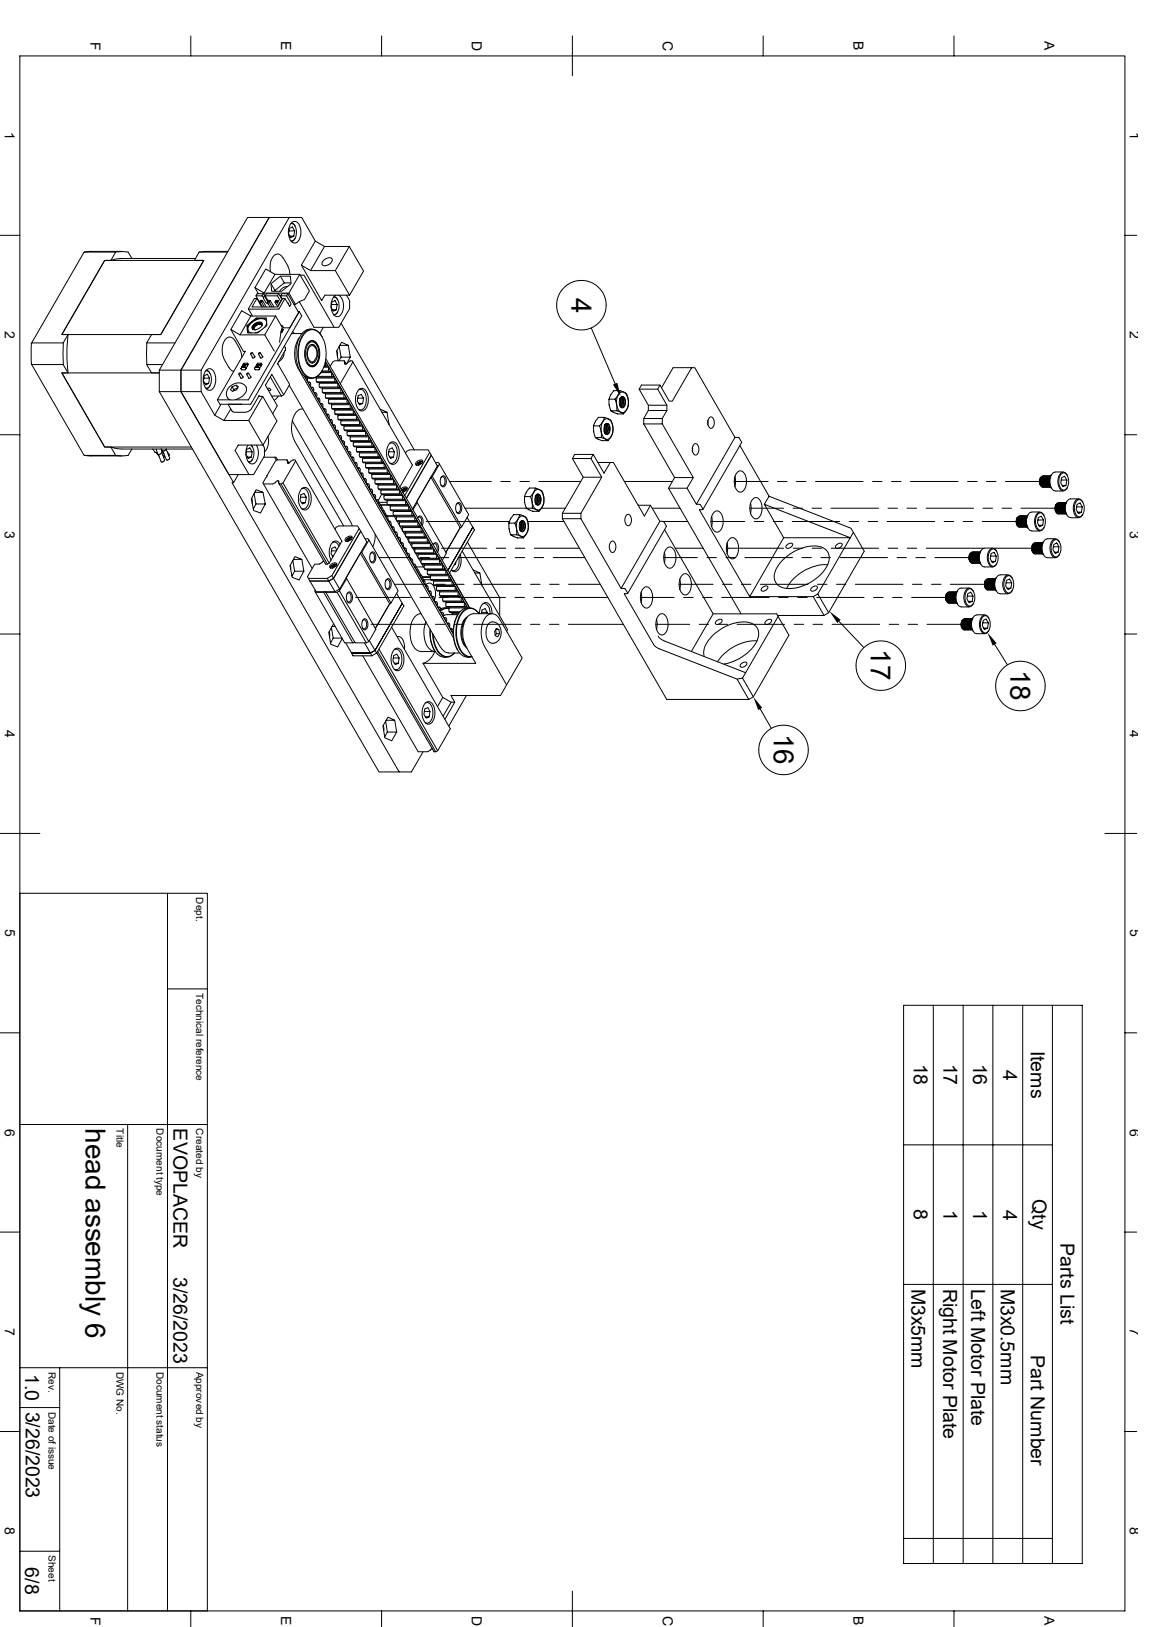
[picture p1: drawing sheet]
<svg xmlns="http://www.w3.org/2000/svg" width="297mm" height="420mm" viewBox="0 0 297 420" stroke-linecap="round" stroke-linejoin="round" font-family="sans-serif">
<defs><g id="words">
<g font-size="7.2">
<text x="147.4" y="76.9" transform="rotate(90 147.4 76.9)">4</text>
<text x="224.7" y="167.6" transform="rotate(90 224.7 167.6)">17</text>
<text x="260.8" y="172.8" transform="rotate(90 260.8 172.8)">18</text>
<text x="199.6" y="189.4" transform="rotate(90 199.6 189.4)">16</text>
<text x="22.1" y="291.3" transform="rotate(90 22.1 291.3)">head assembly 6</text>
</g>
<g font-size="5">
<text x="235.8" y="274.6" transform="rotate(90 235.8 274.6)">18</text>
<text x="243.5" y="274.6" transform="rotate(90 243.5 274.6)">17</text>
<text x="251.2" y="274.6" transform="rotate(90 251.2 274.6)">16</text>
<text x="266" y="271.2" transform="rotate(90 266 271.2)">Items</text>
<text x="258.9" y="276.2" transform="rotate(90 258.9 276.2)">4</text>
<text x="44.7" y="291.3" transform="rotate(90 44.7 291.3)">EVOPLACER</text>
<text x="266.4" y="309.5" transform="rotate(90 266.4 309.5)">Qty</text>
<text x="235.8" y="312.2" transform="rotate(90 235.8 312.2)">8</text>
<text x="243.5" y="312.4" transform="rotate(90 243.5 312.4)">1</text>
<text x="251.2" y="312.4" transform="rotate(90 251.2 312.4)">1</text>
<text x="258.9" y="312.2" transform="rotate(90 258.9 312.2)">4</text>
<text x="273.6" y="320.9" transform="rotate(90 273.6 320.9)">Parts List</text>
<text x="44.7" y="329.6" transform="rotate(90 44.7 329.6)">3/26/2023</text>
<text x="235.2" y="332.6" transform="rotate(90 235.2 332.6)">M3x5mm</text>
<text x="243.4" y="332.6" transform="rotate(90 243.4 332.6)">Right Motor Plate</text>
<text x="250.6" y="332.6" transform="rotate(90 250.6 332.6)">Left Motor Plate</text>
<text x="258.3" y="332.6" transform="rotate(90 258.3 332.6)">M3x0.5mm</text>
<text x="266" y="349.8" transform="rotate(90 266 349.8)">Part Number</text>
<text x="6.5" y="354.7" transform="rotate(90 6.5 354.7)">1.0</text>
<text x="6.7" y="364.4" transform="rotate(90 6.7 364.4)">3/26/2023</text>
<text x="6.5" y="404.6" transform="rotate(90 6.5 404.6)">6/8</text>
</g>
<g font-size="3.6">
<text x="23.3" y="10.8" transform="rotate(90 23.3 10.8)">F</text>
<text x="72.6" y="10.7" transform="rotate(90 72.6 10.7)">E</text>
<text x="121.8" y="10.5" transform="rotate(90 121.8 10.5)">D</text>
<text x="171" y="10.5" transform="rotate(90 171 10.5)">C</text>
<text x="220.3" y="10.7" transform="rotate(90 220.3 10.7)">B</text>
<text x="269.5" y="10.7" transform="rotate(90 269.5 10.7)">A</text>
<text x="1.3" y="34" transform="rotate(90 1.3 34)">1</text>
<text x="291.6" y="34" transform="rotate(90 291.6 34)">1</text>
<text x="1.3" y="85.5" transform="rotate(90 1.3 85.5)">2</text>
<text x="291.6" y="85.5" transform="rotate(90 291.6 85.5)">2</text>
<text x="1.3" y="136.9" transform="rotate(90 1.3 136.9)">3</text>
<text x="291.6" y="136.9" transform="rotate(90 291.6 136.9)">3</text>
<text x="1.3" y="188.4" transform="rotate(90 1.3 188.4)">4</text>
<text x="291.6" y="188.4" transform="rotate(90 291.6 188.4)">4</text>
<text x="1.3" y="239.9" transform="rotate(90 1.3 239.9)">5</text>
<text x="291.6" y="239.9" transform="rotate(90 291.6 239.9)">5</text>
<text x="1.3" y="291.3" transform="rotate(90 1.3 291.3)">6</text>
<text x="291.6" y="291.3" transform="rotate(90 291.6 291.3)">6</text>
<text x="1.3" y="342.8" transform="rotate(90 1.3 342.8)">7</text>
<text x="291.6" y="342.8" transform="rotate(90 291.6 342.8)">7</text>
<text x="1.3" y="394.3" transform="rotate(90 1.3 394.3)">8</text>
<text x="291.6" y="394.3" transform="rotate(90 291.6 394.3)">8</text>
<text x="23.3" y="417.3" transform="rotate(90 23.3 417.3)">F</text>
<text x="72.6" y="417.2" transform="rotate(90 72.6 417.2)">E</text>
<text x="121.8" y="417.1" transform="rotate(90 121.8 417.1)">D</text>
<text x="171" y="417.1" transform="rotate(90 171 417.1)">C</text>
<text x="220.3" y="417.2" transform="rotate(90 220.3 417.2)">B</text>
<text x="269.5" y="417.2" transform="rotate(90 269.5 417.2)">A</text>
</g>
<g font-size="2.6">
<text x="50.6" y="231.6" transform="rotate(90 50.6 231.6)">Dept.</text>
<text x="50.6" y="256.3" transform="rotate(90 50.6 256.3)">Technical reference</text>
<text x="30.1" y="291.3" transform="rotate(90 30.1 291.3)">Title</text>
<text x="40.3" y="291.3" transform="rotate(90 40.3 291.3)">Document type</text>
<text x="50.6" y="291.3" transform="rotate(90 50.6 291.3)">Created by</text>
<text x="12.5" y="354.1" transform="rotate(90 12.5 354.1)">Rev.</text>
<text x="30.1" y="354.1" transform="rotate(90 30.1 354.1)">DWG No.</text>
<text x="40.3" y="354.1" transform="rotate(90 40.3 354.1)">Document status</text>
<text x="50.6" y="354.1" transform="rotate(90 50.6 354.1)">Approved by</text>
<text x="12.5" y="364.4" transform="rotate(90 12.5 364.4)">Date of issue</text>
<text x="12.5" y="401.4" transform="rotate(90 12.5 401.4)">Sheet</text>
</g>
</g></defs>
<g fill="none" stroke="#000" stroke-width=".26">
<path d="M5.1 14.4h285.2v401.4h-285.2zM49.2 9.3v5.1M98.5 9.3v5.1M147.7 9.3v10.3M196.9 9.3v5.1M246.2 9.3v5.1M69.5 56.1l-22.8 39.4v5.6l12.4 21.4h5.2M69.5 56.1h5.1M69.5 56.1l-22.8 39.4v5.6l13.6 23.5 1.2-2.1M69.5 56.1h-5.6l-22.8 39.4M74.5 59.6h1.5l-.2 1.4M75 57.7a1.48 1.48 0 0 1 1.5 1.8 2.31 2.31 0 0 1-1.2 2.7l-.3-.1"/>
<path d="M75.2 57.6a1.22 1.22 0 0 1 1.3-.4 1.22 1.22 0 0 1 .8 1.1 3.6 3.6 0 0 1-1 4.4 1.85 1.85 0 0 1-1.8-2v-1.5zM75.2 57.5l.5 .2 .4 .6M76 59.6l-.6-1-.7 .4-.2 1.3 .5 1 .8-.3h-1M76.1 58.2l.1 .2M0 60.7h5.1M27 67.2h25.6l-11.1 19.2h-25.5zM29.8 65.1h3.3l.9 1.6M31.5 64.9h-8.4l-1.3 .2M50.5 66.7h-19l-2.9 .5M53 64.9l-1.6 .2M53 64.9h5.8M58.7 65.1h-7.3l-1.2 2.1h2.4l-11.1 19.2h-2.4l-1.3 2.1"/>
<path d="M64.1 79.8l1.1 1.8M64.1 79.7l1.6-2.7h.6l-1.3 2.2h6.7l1.2-2.2h.6l-1.6 2.8M64.1 79.7v.1M64.1 79.8h7.8M65.8 74.3l.9 1.5M66 76.4l1 1.6 .1-.3M66.3 77l1.2 2.1 .1-.1M66.3 75.9l1.6-.1-.3 .6h-1.6zM67.1 78.3v.2M67.2 77.6h.2l-.3 .1zM67.3 77.7l.2 .3h-.5l.7 1.2M67.4 77.6h.3"/>
<path d="M67.6 76.4l.2 .1M67.8 76.6l.1 .2M67.9 75.8l.1 .1M67.9 77l.7 1.1 .7 .3M68 76.9v.1M68 75.9l.2 .1M68.1 76.1l.2 .1-.3 .6M68.2 79.2l-.7-1.2 .2-.4 1 1.6M68.2 76.4h.1M68.2 76.4l.9 1.3M68.4 76.4l.8 1.2M68.6 69.4l2.4 1.4-2.8 4.8-2.4-1.3z"/>
<path d="M69.1 77.7l-.1 .3M69.2 77.6h.2l-.3 .1zM69.3 77.7l.2 .3h-.5l.7 1.2M69.4 77.6h.3M69.9 73.2l1.1 2M69.9 73.2l2.4-1.9h2.6l.2 1.9-2.4 2h-2.6zM70.2 79.2l-.7-1.2 .2-.4 1 1.6M71 70.8h6.3l-2.8 4.8h-6.3M71.1 77.7l.3-.1h-.2l-.2 .4M71.3 77.7l.2 .3h-.5l.7 1.2M71.4 77.6h.3M71.6 76.4l.9 1.5"/>
<path d="M71.9 75.8l-.3 .6h-3.2l.3-.6h3.2l.9 1.5M72.2 78.3l-.5-.7-.2 .4 .4 .8M72.3 71.3l1.1 1.7-2.4 2M72.4 76.4l.2 .4M72.6 76.9l.3 .3M73 66.5a1.49 1.49 0 0 0-1.6-.9 1.49 1.49 0 0 0-1.3 1.3l-.3 1v2.2M73 66.5l1.3 2.1M73.4 73h1.7M73.5 77l1.3 2.1 .2-.4M74 76.4l1 1.7M74.2 68.6l.4 1 .2 1.2M74.2 75.9l-.2 .5"/>
<path d="M74.3 75.8l2.7 4.8M74.3 75.9l-1.6-.1-.3 .6h1.6M74.3 74a2.15 2.15 0 0 0-2.1 1.2M74.4 78.2v.3M74.5 75.6l1.7 3h-.4M75 78.2v.5M76.1 61.6l-.4 .5-.5 .3M76.2 61.6l-.1 .1M77.2 77.9l3.8 6.6h5.2M77.3 70.8l2.5 4.3-1.2 2.2M77.5 71h.9l7.8 13.5h1.2l2.8-4.8v-2.1l-.8-1.4M77.8 68.5l5.2 9.1 .8-1.4h6.4l-3.7-6.4"/>
<path d="M78.6 77.3l-1.2 .5-1.2 .8M81.4 62.2l-3.5-6.1h-3.3l-22.7 39.4v5.6l3.5 6.1 1.6-2.8M81.4 62.2l2.3 1.4-3.6 6.2-2.3-1.3zM83.6 67.1a1.61 1.61 0 0 1 2.1-.3 1.71 1.71 0 0 1-2.6 1.5v-.4zM83.7 63.6h6.4l-3.6 6.2h-6.4M85.6 78.6h1.4l-.2 1.4M86 76.8a1.48 1.48 0 0 1 1.5 1.7 2.31 2.31 0 0 1-1.2 2.7h-.3M86.2 76.5l.5 .3 .3 .5M86.7 76.2a3.5 3.5 0 0 0 0 5.5 1.79 1.79 0 0 0 1.9-1.9 3.4 3.4 0 0 0-1.2-3.6M87 78.6l-.6-1-.8 .4-.2 1.3 .6 1 .8-.3h-1M87.1 77.3v.1M90.1 63.6l3.7 6.4-3.6 6.2"/>
<path d="M290.3 60.7h3M16.3 88.5l-8.2 .1v5.4l8.2 .1 1.3 2.2h-1.6l11 19.1h1.6l1.2 2.2-8.2-.2-13.5-23.4M16.3 88.5v5.6M17.6 86.4a41.5 41.5 0 0 0 0 9.9M17.6 86.4h-1.6l11-19.2h1.6l1.2-2.1-8.2 .1-13.5 23.4M17.6 86.4l-1.3 2.1M37.8 88.5h7.4M37.9 88.5v5.6M42 94.1h-4.2l1.3 2.2h2h-25.1l11 19.1h22.4M51.9 95.5h-10.8v5.6h10.8M52.6 97.6h1.5l-.3 1.4M53.1 95.8a1.48 1.48 0 0 1 1.4 1.7 2.31 2.31 0 0 1-1.2 2.7h-.2"/>
<path d="M53.2 95.6a1.22 1.22 0 0 1 1.3-.4 1.22 1.22 0 0 1 .8 1.1 3.6 3.6 0 0 1-.9 4.4 1.85 1.85 0 0 1-1.9-2v-1.5zM53.3 95.5l.4 .3 .5 .6M54.1 97.6l-.6-1-.8 .4-.2 1.3 .6 1.1 .7-.4h-.9M54.2 99.6l-.5 .6-.4 .2M59.1 94.8l.5 .7 .7 .3M59.9 99.8l.4 .7-.2 .5M59.9 99.8l1.1-.4 .5 .4-.5 .8-1 .4-.5-.4zM61 99.4l.3 .7M61.6 96.6l.6 1.1M62.1 96.3l.6 1.1M62.2 95.1h.1M62.4 94.8h.9"/>
<path d="M62.4 94.8h.1M62.4 94.8l-.3 .3 .2 .3M62.4 95.4h.1M62.4 95.5h.9M62.4 92.2l-.6-2.2-1.1-2a1.53 1.53 0 0 0-1.7-1 1.53 1.53 0 0 0-1.3 1.4 5.4 5.4 0 0 0 .2 4.4l1.2 2.1M62.6 97.2h.1a.33 .33 0 0 1-.2 .4 .33 .33 0 0 1-.4-.1M62.7 94.1l.2-.3h1l.2 .3-.2 .3M62.7 94.5v.2M62.7 94.5h.1M62.7 94.1l-.3 .7M62.8 94.1h.9l.2 .3M62.9 94.2l-.1 .2h.4l-.2 .1"/>
<path d="M62.9 94.5h.1M62.9 94.3h.5l-.5 .3M62.9 94.5l-.2 .2M62.9 94.4l-.2 .1M62.9 94.6h.1M62.9 94.5v.1M62.9 93.8h.1M62.9 94.4v.2M63 94.6h.1M63.1 94.4l-.1 .1M63.1 94.4h.1M63.3 94.8l.2 .3"/>
<path d="M63.3 90.6l-7.2 12.6 .6 1.1M63.5 95.1h.1M63.5 99.9a2.65 2.65 0 0 1-2 3 2.16 2.16 0 0 1-2.7-.2M63.5 99.9l-.5-.6-1.1-.5-1.4 .2-1.1 .7a2.31 2.31 0 0 0-.7 3M63.6 96.6l.7 1.1M63.7 84l2.4-1.9h2.6l.2 1.9-2.4 1.9h-2.6zM63.7 84l.2 .4M63.8 94.4h.1M63.9 94.4l-.6 1M64.1 94.1h.1M64.1 96.3l.7 1.1M64.6 97.2h.1a.33 .33 0 0 1-.2 .4 .33 .33 0 0 1-.4-.1"/>
<path d="M64.6 91.4l.7 1.1M64.7 81.6h6.4l1.7 2.9-.7 3.8M64.7 81.6l-2.3-1.4-2.8 4.8 3.2 5.7h.5M64.7 81.6l-2.8 4.8-2.3-1.4M65 83.2a1.81 1.81 0 0 0-.8 2.4l.6 .3M65 83.1l-1.1 1.2 .2 1.6M65.2 91.1l.6 1.1M65.5 84.5v.4l.4 .2M65.6 83.7a1.52 1.52 0 0 1 2-.3 1.85 1.85 0 0 1-2.3 1.6l-.2-.6zM65.6 84.5v.1M65.6 91.9h.1a.33 .33 0 0 1-.1 .4 .33 .33 0 0 1-.4-.1M65.7 95.2l.1 .2"/>
<path d="M65.7 95.1h.1M65.9 94.8h.9M65.9 94.8h.1M65.9 95.4h.1M65.9 95.5h.9M65.9 94.8l-.2 .3M66.1 82.1l.2 .3M66.2 94.6l.1 .1M66.3 94.5h.1M66.3 94.5l-.1 .1M66.3 94.1h1M66.3 82.4l-1.3 .7"/>
<path d="M66.4 94.2l-.1 .2h.5M66.4 94.5h.1M66.4 94.3h.5l-.3 .3h-.1v-.2l-.2 .1M66.4 94.5l-.2 .2M66.5 93.8h.1M66.5 94.5v.1M66.5 94.6h.1M66.5 94.5h.1M66.5 94.4h.1M66.6 94.4l-.1 .1M66.6 83.7l-.9 .5M66.7 91.4l.6 1.1"/>
<path d="M66.7 94.4l-.1 .1M66.7 94.4h.1M66.8 94.8h.1M66.8 95.4h.1M66.8 94.8l.2 .3M67 83.3h-.5l-.8 .4-.5 .6-.1 .4M67 85.5l-1.2 .4M67.1 83.7h.1M67.2 91.1l.6 1.1M67.2 94.1l.2 .3M67.3 83.7a1.58 1.58 0 0 0-1.8 1.2M67.4 94.4h.1"/>
<path d="M67.4 93.8h-.9l-.6 1M67.4 93.8h.1M67.4 94.4l-.6 1M67.4 93.8l.2 .3-.2 .3M67.5 84.2l.1-.5-.2-.3-.6-.2-.7 .2-1 .9v.5l.2 .2M67.6 94.1h.1M67.6 83.9l-.4-.3-1.2 .3-.6 .8v.3l.4 .1M67.6 83.9l-.4-.2-.9 .1-.7 .5-.1 .6M67.6 91.9h.2a.33 .33 0 0 1-.2 .4 .33 .33 0 0 1-.4-.1M68.3 86.4l2.5 4.2M68.7 82.3l-1.7-.1-.7 .2M68.8 83.3l-.5 1.2"/>
<path d="M68.8 83a1.95 1.95 0 0 0-3-.3l-.8 .5M69.8 97.3l2.8 4.9M71.1 81.6l-2.8 4.8h-6.4M71.7 94h.1M72.5 85.6h.1M72.6 85.4h.3M72.6 84.1h.3l.3 .5h1.5M72.6 85.6l-.1 .1M72.6 85.1h.1M72.7 84.9l.3 .1M72.7 85.8h.1M72.7 85.1l.1 .2"/>
<path d="M72.7 85.1h.1M72.7 84.1l-.1 .1M72.8 85.3h.1M72.9 85.4l-.4 .5M73 85v.2l-.2 .1M73 85h.1M73 85.2h.1M73 85.1h.1M73.3 91l-.1 .7-.4 .9-.9 .8M73.4 89.3l.3 .7-.1 .4-1.9 3.6 3 5.3-1.5 2.6-.6 .3h-2.5M74.6 99.4l39 67.6M75.2 86.1h2.7"/>
<path d="M75.5 85.6l.5 .5M76.9 80.4h.3M77 80.7l-2.3 3.9M77 80.7h.1M77.2 80.4l.7 1.2-13.3 22.7M77.2 80.4h.1M77.2 80.4l-13.1 22.8h-3.3M77.2 87.2a8.1 8.1 0 0 0-.3 7.9l40.1 69.5M78.6 97.2h.1M78.6 97.2l38.3 66.4M78.7 97.3l.6 1.1M78.7 97.3h.1"/>
<path d="M78.8 97.4h.1M78.8 85.9a2.54 2.54 0 0 1 4.2 .9 9.1 9.1 0 0 1-.7 10 2.54 2.54 0 0 1-4.2-1 9.1 9.1 0 0 1 .7-9.9zM79.2 88.9a1.45 1.45 0 0 1 1.5-.9 1.45 1.45 0 0 1 1.3 1.3 4.2 4.2 0 0 1-1.1 5.2h-.9l-.8-.8M79.3 98.2h.1M79.3 97.5v.6M79.3 98.2v.1M79.4 98.6h.4M79.5 98.7l.6 1.1M79.6 98.8l.3-.2 .2 .2M79.6 88.3a1.42 1.42 0 0 1 2.4 .7 4.4 4.4 0 0 1-1.1 5.7 2.24 2.24 0 0 1-2.2-2.5 4.7 4.7 0 0 1 .9-3.9zM79.7 98.7h-.2M79.7 88.6a1.32 1.32 0 0 1 2.2 .7 4.4 4.4 0 0 1-.7 4.9 1.52 1.52 0 0 1-2.2-1.4 4.6 4.6 0 0 1 .7-4.2z"/>
<path d="M80 89.1l.3-.2a1.67 1.67 0 0 1 1.6 1.9 2.68 2.68 0 0 1-1.1 2.9 1.67 1.67 0 0 1-1.6-1.9l.1-1.4zM80.1 99.5h.1M80.1 98.8v.9M80.2 99.9h.4M80.4 88l.8 .3 .5 .7M80.5 85a3.5 3.5 0 0 0-3.5 2.7 9.2 9.2 0 0 0 1.3 9.2l.8 .6 1.4 .2M80.5 88.9l.4 .2 .5 .7M80.6 93.7h-.1M81 93.3l-.5 .4M81.5 97.4l.1 .2M81.6 97.8h.1M81.6 97.6h4.8l.5 1"/>
<path d="M81.6 97.6v.1M81.6 97.4h4.3M81.7 97.8a.59 .59 0 0 0 .2 .9h4.8M81.7 98.6h4.7M81.7 92a2.3 2.3 0 0 0-1.1-2.8 2.39 2.39 0 0 0-1 3.4l.6 .7h.8M81.7 93.6l-.5 .8-.8 .2M81.7 92l-.7 1.3M81.8 88.9v.2M81.8 93.5v.1M81.9 97.2h3.8l.2 .1 .2-.1M82.3 98.7l.1 .2h4.8l.5 1M82.4 99v.1"/>
<path d="M82.4 99.1h.1M82.4 99.2v.7M82.5 99.9l.2 .2M82.5 99.9h4.7M82.8 96.2h2.8l.5 1M83 96h2.1M83.1 86.8a2.74 2.74 0 0 0-2.7-1.8 2.74 2.74 0 0 0-2.6 2 9.4 9.4 0 0 0 1.1 10 2.64 2.64 0 0 0 4.2-1.2M83.1 86.8v.1M83.1 95.7v.1M83.4 84.5l-.9 1.5M83.6 94.8h1.2l.5 1M83.7 94.6h.6"/>
<path d="M83.7 94.4h.3M84 93.3l36.7 63.6h-4.8M84 93.6v-.2l.5 1M84 93.6h.1M84 93.6v.8M84.1 94.4l.1 .1 .3-.1M84.1 92.7l37.1 64.2M84.5 94.4v.1M84.5 94.4h.1M84.8 94.8v.2M84.8 95h.1M84.8 95v.8h-1.7"/>
<path d="M84.9 95.8h.4M85.3 95.8h.1M85.6 96.4h.1M85.6 96.2v.2M85.6 96.4v.7M86.1 97.2h.1M86.4 97.8h.1M86.4 97.6v.1M86.4 97.8v.7M86.5 98.5l.2 .2 .2-.1M86.9 90.5l.1 1.4M86.9 98.6h.1"/>
<path d="M87 80.6l-.3 .6-.5 .2M87.1 80.6v.1M87.2 99.1h.1M87.2 99v.1M87.2 99.2v.7M87.2 99.9l.2 .2 .3-.2M87.5 89.4l.5 2.8h2.4M87.7 89.2h2.2l.5 3M87.7 100h.1M88 83.4l18.9 32.7M88 92.2l-.5 .9M88.9 93.2l-2.5-.1-.5 .3-.7 1.2"/>
<path d="M88.9 93.8l.1 .1M88.9 93.5v.1M89 93.6l.2 .4M89 93.5l-.1-.3 .4 .8h-.3M89 93.6l-.1 .3M89.5 93.8l-.2 .1M89.9 89.2l-1.8-.9-1.2 2.3 .3 2.5M90.3 93.2l-.8 .7M90.3 93.3l.6-.2 .2 .3-3.3 5.7M90.4 92.2l-1 1.7M91.1 93.4l15.3 26.7-3.2 5.6M152.6 84.7l6.1 14.3"/>
<path d="M170.3 99.4h-4.8l-.6 1.1 2.4 4.1v1.4l-1.2 2v1.4M178.5 94.9h-4.8l-3 5.2M0 112.2h5.1M21.8 117.6l9.7 .1M28.6 115.4l2.9 .5h18.2M34 115.9l-.9 1.7h-3.3M39.4 115.9l.1 .2a.74 .74 0 0 0 1.1 .7M40.3 115.9l.2 .6a.66 .66 0 0 0 .6 .8 .66 .66 0 0 0 .7-.7M40.3 116.8l.8 1M41.1 101.1l56.7 98.2h8.4l3-5.2M41.6 115.9l.2 .7M41.6 115.9h.1"/>
<path d="M41.6 115.9a.66 .66 0 0 0 .6 .5 .66 .66 0 0 0 .7-.4M41.7 116.4l.6 .7M41.8 116.9l.6 1.8-.2 .4-.4 .2-.2-.1-.7-1.9M41.9 117.3l.5 .6-.2 .3M42 116.5l.9 2.2h.6l.3-.4M42.9 116l.9 2.2M42.9 115.9v.1M43.1 116.6l.6 .7-.1 .4M43.8 118.2v.1M56.1 103.2h.1M56.1 103.2h3.3M56.7 104.3h.1"/>
<path d="M56.8 104.4h7.8M59.1 104.3l.3 .1M59.6 105.5l-1.8 3-2.4-1.3M61.3 100.2l-1 .3M62.3 104.3l-.3 .1M63.6 116.6h1.5l-.2 1.4M64 114.9a4 4 0 0 0 .5 4.7 1.44 1.44 0 0 0 2-1.4l.1-2-.4-1.3M64.8 114.9a3 3 0 0 1-.3 4.3h-.4M64.8 114.9l.4 .5M65.1 116.6l-.6-1-.8 .4-.2 1.3 .6 1.1 .8-.4h-1.1M65.1 118.7l-.4 .5-.5 .2M65.2 118.6l-.1 .1"/>
<path d="M66.8 102.3h1l-3.6 6.2h-6.4M66.8 102.1l.1 .1M66.8 102.2l-1.9 3.3-.3 .4-1 .5-3.4-.1-1.4-1.9M67.8 102.3l3.7 6.4-3.6 6.2h-6.4l-.8 1.4 3.6 6.2h1.1l2.8-4.8v-2.1l-4-7.1M68.1 118h3.1l.4 .7M69 100.4a.4 .4 0 0 1 .6-.1 .4 .4 0 0 1 .1 .5l-.5-.2M69.1 112.6a4.1 4.1 0 0 1-.9 4M70.9 118l.4 .8M71.5 104.8l-1.2 2M71.5 104.7h.1M71.8 102.2l-1 1.2M72.6 102.2h.1"/>
<path d="M73.2 101.9h.1M73.2 101.9l-3.1-5.3-1.6 2.8 3 5.3M74 118.7l.1 .1M74 118.7h-2.4l-.5 .3-2.2 3.8M74.1 118.7l.1 .4M74.1 118.7l.4 .8 .2-.1M74.2 119.4l.3 .1M74.2 119.2l-.1 .2M74.2 119.1l.3 .4M75 119.1l-.2 .3M75.4 108.6l15 26 .5 1.1M75.5 118.7l-.5 .4"/>
<path d="M75.6 118.7v.1M75.7 118.7h.4l.2 .3-3.3 5.7-.5 .2h-.5M76.3 119l11.9 20.7-3.2 5.7-1 .2-12-20.7M78.1 105.5a3.4 3.4 0 0 0-2.7 3.6 7.4 7.4 0 0 0 .6 4.7l12.7 22M80.3 100.1l.6 1M80.3 100.1l.4-.1 .2 .2M80.9 100.9h.1M80.9 100.2v.7M80.9 101v.1M81 101.3h.4M81.2 101.5l.5 1v-.2M81.3 101.5h-.1a.45 .45 0 0 1 .6 .2 .45 .45 0 0 1-.1 .6"/>
<path d="M81.7 102.3h.1M81.8 102.7h.5M82.5 103.7a.45 .45 0 0 0 .1-.6 .45 .45 0 0 0-.6-.2l.5 1M82.5 103.7h.1M82.5 103.7v.2M82.6 104.1h.4M82.7 100.1h4.8M82.8 104.2l.5 1.1v-.9M82.8 104.3l.3-.2 .1 .2M82.8 104.2v.1M83.1 100.1l.1 .2h4.8l.5 1M83.2 100.3v.2"/>
<path d="M83.2 100.5h.1M83.2 100.5v.8h4.9l.1 .2 .3-.2M83.3 101.3l.2 .2M83.3 105.1h.1M83.4 105.5h.4M83.5 105.7l.6 1v-.2M83.5 101.5h4.8M83.5 105.6h.1M83.7 105.6l-.1 .1a.45 .45 0 0 1 .6 .1 .45 .45 0 0 1-.1 .6M83.9 101.5l.1 .2h4.8l.5 1M84 101.7v.2M84 101.9h.1"/>
<path d="M84 101.9v.8M84.1 106.5h.1M84.2 106.9h.4M84.4 107l.5 1.1v-.2M84.5 107l.3 .1M84.7 102.9l.1 .2M84.8 103.3h.1M84.8 103.1h4.8l.5 1M84.8 103.1v.2M84.8 103.3v.8M84.8 104.1h4.8M84.9 107.8h.1"/>
<path d="M84.9 107.1v.7M84.9 104.1l.1 .1 4.9 .1M85 108.3h.4M85.1 108.4l.6 1M85.1 108.4h.1M85.3 108.4l.3 .1M85.5 104.3l.1 .2M85.6 104.7h.1M85.6 104.5h4.8l.5 1M85.6 104.5v.1M85.6 104.7v.7M85.7 109.2h.1"/>
<path d="M85.7 108.5v.7M85.7 109.3v.1M85.8 109.6h.4M85.9 105.7h4.8M86 109.8l.5 1v-.1M86 109.8l.3-.1 .1 .2M86.1 109.8h-.1M86.3 105.7l.1 .2M86.4 106.1h.1M86.4 105.9h4.8l.5 1M86.4 105.9v.1M86.4 106.1v.7"/>
<path d="M86.4 106.8l.2 .2h4.9M86.5 110.6h.1M86.5 109.9v.7M86.6 111h.4M86.8 111.2l.5 1M86.9 111.2l.3 .1M87.1 107l.1 .2h4.8l.5 1a.45 .45 0 0 1-.6-.1 .45 .45 0 0 1 .1-.6M87.2 107.4h.1M87.2 107.3v.1M87.2 107.5a.59 .59 0 0 0 .3 .9M87.2 108.2h4.8M87.3 112h.1"/>
<path d="M87.3 111.3v.9M87.4 112.4h.4M87.5 108.4h4.8M87.5 112.5l.1 .1a.46 .46 0 0 1 .6 .2 .46 .46 0 0 1-.1 .6M87.5 112.6l.6 1v-.2M87.9 108.4l.1 .2M88 108.6v.2M88 100.5h.1M88 108.8h.1M88 100.5v.8M88 100.3v.2M88 108.8v.8"/>
<path d="M88 108.6h4.8l.5 1M88.1 113.4h.1M88.2 113.8h.4M88.3 113.9h.1M88.3 114l.6 1v-.2M88.4 113.9v.1a.45 .45 0 0 1 .6 .1 .45 .45 0 0 1-.1 .6M88.5 101.3l-.1 .1M88.5 101.4h.1M88.7 109.8l.1 .2h4.8l.5 1M88.8 101.7v.2M88.8 110v.2M88.8 101.9h.1"/>
<path d="M88.8 110.2h.1M88.8 101.9v.8M88.8 110.2v.8M88.9 114.8h.1M89 115.2h.4M89.2 115.4l.3-.2 .1 .2M89.2 115.3l.5 1.1M89.2 115.3v.1M89.3 102.7l-.3 .2-.1-.2h-4.9l.2 .2h4.9M89.3 102.7l-.1 .1M89.3 102.7h.1M89.5 111.2l.1 .2h4.8l.6 1"/>
<path d="M89.6 103.1v.2M89.6 111.4v1h4.8v-1M89.6 103.3h.1M89.6 111.6h.1M89.6 103.3v.8M89.7 115.4v.7M89.7 104.1l.1 .1 .3-.1M89.7 112.4l.2 .1M89.7 116.2h.1M89.7 116.2v.1M89.8 116.6h.4M89.9 116.7l.6 1"/>
<path d="M89.9 112.6h4.8M89.9 116.7h.1M90 116.7a.47 .47 0 0 1 .6 .2 .47 .47 0 0 1-.1 .6M90 116.7h.1M90.1 104.1h-.1M90.1 104.1h.1M90.3 112.6l.1 .2M90.4 113h.1M90.4 104.5v.1M90.4 112.9v-.1h4.8l.5 1M90.4 104.7h.1M90.4 104.7v.7"/>
<path d="M90.4 113v.7M90.4 113.7h4.8M90.5 117.5h.1M90.5 113.7l.2 .2M90.5 117.6v.1M90.6 117.9h.4M90.7 118.1l.6 1v-.1M90.7 114h4.8M90.7 118.1l.4-.1 .1 .2M90.9 105.5l-.3 .1-.1-.1h-4.9l.3 .1M90.9 105.5h-.1M90.9 105.5h.1"/>
<path d="M91.1 114l.1 .2M91.2 106.1h.1M91.2 114.4h.1M91.2 105.9v.1M91.2 114.2h4.8l.5 1M91.2 114.2v.1M91.2 106.1v.7h-4.8M91.2 114.4v.7M91.2 115.1h4.8M91.3 118.9h.1M91.3 118.2v.7M91.3 106.8l.1 .2 .3-.1"/>
<path d="M91.3 115.1l.1 .2h4.9M91.4 119.3h.4M91.6 119.5l.5 1M91.7 119.5h-.1a.45 .45 0 0 1 .6 .2 .45 .45 0 0 1-.1 .6M91.7 106.9h.1M91.9 115.3l.1 .2M92 107.4h.1M92 115.7h.1M92 107.3v.1M92 115.5h4.8l.5 1.1M92 115.6v.1M92 115.8a.59 .59 0 0 0 .2 .9h4.9"/>
<path d="M92 116.5h4.8M92.3 102.8h1.5l-.6-1-.8 .4-.2 1.3 .6 1 .8-.4M92.5 100.7a1.28 1.28 0 0 1 1.3-.4 1.28 1.28 0 0 1 .9 1.1 4 4 0 0 1-.7 4.5 1.48 1.48 0 0 1-2.1-1.4 4.3 4.3 0 0 1 .6-3.8zM92.5 108.3h.1M92.6 100.6a1.55 1.55 0 0 1 1.8 1.6 3 3 0 0 1-1.2 3.6l-.6-.1M92.7 116.7l.1 .2M92.7 105.8h.3M92.7 100.5h.3M92.8 108.8h.1M92.8 117.1h.1M92.8 108.6v.2M92.8 117.1v.8"/>
<path d="M92.8 116.9h4.8l.4 1M92.8 116.9v.2M92.8 108.8v.8M93 118.1h4.8M93.3 109.6l-.3 .2-.2-.2h-4.7l.1 .2h4.8M93.3 109.6v.1M93.3 109.7h.1M93.5 118.1l.1 .2h4.8l.6 1-.4 .2-.2-.2M93.6 118.3v.2M93.6 110.2h.1M93.6 118.5h.1M93.6 110.2v.8"/>
<path d="M93.6 110v.2M93.6 118.5v.8M93.8 102.8l-.2 1.3h-1M94.1 111l-.3 .2-.2-.2h-4.8l.2 .2h4.9M94.1 111l-.1 .1M94.1 111h.1M94.3 119.5l.1 .2h4.8l.6 1M94.4 119.7v.2M94.4 111.6h.1M94.4 119.9h.1M94.4 119.9v.7M94.4 112.4h.4"/>
<path d="M95.2 112.8v.1M95.2 113h.1M95.2 113v.7M95.2 113.7l.2 .2 .3-.1M95.7 113.8h-.1M95.7 113.8h.1M96 114.4h.1M96 114.2v.1M96 114.4v.7M96.1 115.1l.1 .2 .3-.1M96.5 115.2h-.1M96.5 115.2h.1"/>
<path d="M96.8 115.7h.1M96.8 115.6v.1M96.8 115.8a.45 .45 0 0 0-.1 .6 .45 .45 0 0 0 .6 .1M97.3 116.5l-.1 .1M97.3 116.6h.1M97.6 117.1h.1M97.6 116.9v.2M97.6 117.1v.8M98 117.9l-.2 .2-.2-.2h-4.8l.2 .2M98.1 117.9l.1 .1M98.1 105.6l1.8 .8M98.4 118.5h.1"/>
<path d="M98.4 118.3v.2M98.4 118.5v.8M98.4 119.3h-4.8l.2 .2h4.8M98.6 106.4h1.3l.5 3.1M98.9 119.3l-.1 .1M98.9 119.4h.1M99.1 119.7v.2M99.2 119.9h.1M99.2 119.9a.45 .45 0 0 0-.1 .6 .45 .45 0 0 0 .6 .2h-.1M100.3 109.5h.1M100.3 116.6h1.5l-.6-1-.8 .4-.2 1.3 .6 1.1 .8-.4M100.4 109.5h.1"/>
<path d="M100.5 114.5a1.28 1.28 0 0 1 1.3-.4 1.28 1.28 0 0 1 .9 1.1 4 4 0 0 1-.7 4.5 1.48 1.48 0 0 1-2.1-1.4 4.3 4.3 0 0 1 .6-3.8zM100.6 114.4a1.55 1.55 0 0 1 1.8 1.6 3 3 0 0 1-1.2 3.6l-.6-.1M100.7 119.7h.3M100.7 114.3h.3M101.8 116.6l-.2 1.4h-1M104.6 117l.3-.5 .7-.4h4.9l.4 .7-6.5 11.1M107.5 119.2a.95 .95 0 0 1 1.6-.1 1.31 1.31 0 0 1-1.8 .8zM107.7 119.6h.1M107.7 119.6l-.2 .5M107.7 119.6l-.1 .2M108 119.5l.2 .3M108 119.5l-.4 .3"/>
<path d="M108.1 119.5l-.2 .7M108.2 119.5l-.1-.1-.4 .2M108.3 119.4l.2 .1M108.3 119.4l.6 .2M108.5 119.1l-.3 .3M108.5 119.1l-.8 .5M108.6 119.1l.5 .1M108.7 119.1l-.4 .3M108.8 119.1h-.2M108.8 119.7a.42 .42 0 0 0-.6-.1 .42 .42 0 0 0-.1 .5M110.9 116.8l.4 .7-6.4 11.2 6.4-11.2 1.6 2.8-6.5 11.1M112.4 119.4h.8l.2 .4"/>
<path d="M113.4 119.8l7.5 13-1.8 3.2-7.6-13zM147.7 118.4h4.8l2.8 4.8h-4.8M153.1 117.3l-.6 1.1M153.2 109.9l.5-1.2 .7-1h1.6l1.4 .6a3.2 3.2 0 0 1 .8 2.6l-.2 1.2-1.1 1.6h-1.5l-1.8-.8M153.2 109.9h1.5l.4 1.4 .1 1.6M153.2 109.9v1.6l.4 1.4M153.6 112.9h1.6l1.7 .8M154.3 119.4h4l8 13.8 1.6-2.8M155.7 108.5a1.18 1.18 0 0 1 1.3-.4 1.18 1.18 0 0 1 .9 1.1 3.5 3.5 0 0 1-.9 4.1 1.5 1.5 0 0 1-1.8-1.4 4.2 4.2 0 0 1 .5-3.4zM156 109.9l.1 1-.2 .6M156 107.7l-.4 1-.9 1.2M156 109.7l.5-.2 .3 .4"/>
<path d="M156 110.2v1M156.1 109.6l.4 .5v.9l-.4 .8 .4-.6 .1-.5-.1-.7-.3-.4M156.3 109.4a.9 .9 0 0 1 1 .3 .9 .9 0 0 1 .1 .9v.7a.73 .73 0 0 1-.7 .9 .73 .73 0 0 1-.8-.8v-1zM156.4 109.6l.4 .5 .1 .7-.2 .8-.5 .3M156.4 109.3h.3l.4 .4 .2 1.4-.2 .6-.4 .3-.3 .1-.4-.4M156.5 110.2v1M156.7 109.3l.4 .3 .2 .8-.2 1.3M156.8 109.9l-.1-.2a.35 .35 0 0 0-.6-.1 .35 .35 0 0 0 0 .6l.1 .7-.3 .6M156.8 109.9l.2 .5-.1 .8a.79 .79 0 0 1-.8 .7M156.8 110.2v1M157.2 103l.3-.9 .9-1.3h1.5l1.8 .8 .4 1.5 .1 1.4-.2 .7-1.1 1.6h-1.6l-1.7-.8M157.2 103h1.5l.4 1.5 .1 1.5"/>
<path d="M157.2 103v1.5l.4 1.5M157.5 119.4l-1.6 2.7-2.8-4.8h-4.8l-.6 1.1 2.8 4.8-5.4 9.3v1.4M157.6 106h1.7l1.6 .8M159.7 101.6a1.18 1.18 0 0 1 1.3-.4 1.18 1.18 0 0 1 .8 1.1 3.5 3.5 0 0 1-.8 4.1 1.5 1.5 0 0 1-1.8-1.4 4.2 4.2 0 0 1 .5-3.4zM159.9 100.8l-.3 1-.9 1.2M160 102.8l.1-.2h.4l.5 .8-.2 1.2-.4 .3-.3 .1M160.1 103.2v1.1M160.1 102.7a.74 .74 0 0 1 .9-.2 .74 .74 0 0 1 .4 .9 1.42 1.42 0 0 1-.9 1.9 1.89 1.89 0 0 1-.4-2.6zM160.1 102.7l.4 .4 .1 .9-.5 .9 .4-1v-.6zM160.3 102.7h-.1a.37 .37 0 0 0-.2 .3 .37 .37 0 0 0 .1 .4l-.2 1.2 .2-1.2-.2-.4M160.3 102.7l.4 .3M160.4 102.7l.4 .4 .1 1-.3 .6-.4 .3"/>
<path d="M160.4 102.4h.4l.4 .4 .1 1.3-.1 .5-.5 .5h-.4l-.3-.3M160.4 103.2v1.1M160.7 102.4l.4 .3 .2 .7-.3 1.4M160.9 103.2l-.1 1.1M164.9 100.5h4.8M166.1 109.4l8 13.9-1.6 2.7 18.7 32.5M166.1 108h4.8v1.4M166.1 109.4h4.8M167.3 106h4.8l-1.2 2M167.3 104.6h4.8M172.1 106v-1.4l-2.4-4.1 .6-1.1 2.4 4.1h.8l5-8.6h.8l10.4 18-10 17.3-2.4-4.2 1.6-2.7-8-13.9M178.6 115.4v1.2"/>
<path d="M179.1 114.7l.2-.1a1.31 1.31 0 0 1 1 1.9l-.1 .3a.68 .68 0 0 1-.7 .7 .68 .68 0 0 1-.7-.7l-.1-1.3zM182.6 108.5v1.2M183.1 107.8l.2-.1a1.31 1.31 0 0 1 1 1.9l-.1 .3a.68 .68 0 0 1-.7 .7 .68 .68 0 0 1-.7-.7l-.1-1.3zM189.7 112.9h.8M190.5 112.9l.8 1.3M190.9 115l7.6 13.1 21.1 8.3 3.4 5.9-9.2 15.9-1.2 .7h-11.9M191.4 114.2l-10 17.3M290.3 112.2h3M60.3 124.6h-.4l43.1 74.7M64.9 128.6l.2 1.3M65.6 127.5l.4 2.6h2.5M65.7 127.1h2.2l.6 3"/>
<path d="M66 130.1l-.6 1.3M67.9 127.1l-1.8-.7-1.2 2.4 .5 3 1.8 .6 1.3-2.3M68 124.9l12.6 21.8M68.9 122.8l-1.1 1.9 .2 .2 2.5-.1M68.9 122.8v.1M71.1 124.5l-.5 .4M71.1 124.5h-.1M71.5 124.1l.4 .1M71.6 124.1l-.4 .4M71.9 124.5h.1M72 124.2l-.1 .3M72 124.8l-.1-.3 .1 .4"/>
<path d="M72.5 124.9l12 20.7M73 124.7l12 20.7M77.6 128.4h1.4l-.6-1-.8 .3-.2 1.4 .6 1 .8-.3M77.8 126.2a1.28 1.28 0 0 1 1.3-.3 1.28 1.28 0 0 1 .9 1.1 4 4 0 0 1-.8 4.4 1.48 1.48 0 0 1-2-1.4 4.3 4.3 0 0 1 .6-3.8zM77.9 126.2a1.55 1.55 0 0 1 1.8 1.6 3 3 0 0 1-1.3 3.6l-.5-.1M78 131.4h.2M78 126h.2M79 128.4l-.2 1.4h-1M85.9 140a1.3 1.3 0 0 1 1.6 1M85.9 139.9h.3M86.4 136.6l.3-.5 .7-.3h4.9l.4 .6-7.1 12.2-1.1 .7h-4.9l-.3-.4 1.9-3.3 1.3-.1M89.3 138.9a.95 .95 0 0 1 1.6-.2 1.31 1.31 0 0 1-1.8 .9z"/>
<path d="M89.5 139.2v.1M89.5 139.2l-.2 .5M89.5 139.2l-.1 .2M89.8 139.1l.1 .3M89.8 139.1l-.1 .7M89.8 139.1l-.4 .3M89.9 139l.1 .1M89.9 139l-.4 .2M90.1 139l.1 .2M90.1 139l.6 .2M90.3 138.7l-.4 .3M90.3 138.7v.1"/>
<path d="M90.3 138.7h.3M90.3 138.7l-.8 .5M90.4 138.7l.5 .1M90.5 138.7l-.4 .3M90.6 139.3a.42 .42 0 0 0-.6-.1 .42 .42 0 0 0-.1 .5M92.1 120.3h.1M92.1 120.3v.2M92.2 120.7h.4M92.4 120.8l.5 1.1v-.2M92.4 120.9l.3-.2 .1 .2M92.5 120.8l-.1 .1M92.7 136.4l.4 .7-7 12.2 1.5 2.8"/>
<path d="M92.9 121.7h.1M92.9 120.9v.8M93 122.1h.4M93.1 122.3l.6 .8a.73 .73 0 0 0-.4-.9l-.1 .1M93.1 122.2h.1M93.2 122.2v.1M93.7 123.1h.1M93.8 123.5h.4M94.2 139.1h.8l.2 .3M94.4 123.7l-.2-.2-.3 .1 .6 1.1M94.4 120.7h4.8M94.4 123.7v.7"/>
<path d="M94.4 120.6l.2 .2 4.8 .1M94.5 124.5h.1M94.5 124.5v.1M94.6 124.9h.4M94.7 125l.5 1M94.7 125h.1M94.8 125l.4 .1M95.1 120.9l.1 .2h4.8l.5 1M95.2 121.1v.1M95.2 139.4l7.5 13.1-1.8 3.2-7.6-13.1zM95.2 121.3h.1M95.2 121.3v.7"/>
<path d="M95.2 125.1v.7M95.2 122l.3 .2M95.3 125.8h.1M95.3 125.9v.1M95.4 126.2h.4M95.5 122.3h4.7M95.6 126.4l.2-.1 .2 .1M95.6 126.4l.5 1M95.6 126.4h.1M95.9 122.3l.1 .2M96 122.7h.1M96 122.5h4.8l.5 1"/>
<path d="M96 122.5v.1M96 122.7v.7M96 123.4h4.8M96.1 127.2h.1M96.1 126.5v.7M96.1 123.4l.1 .2h4.8M96.1 127.3v.1M96.2 127.6h.4M96.3 127.8l.6 1M96.3 127.8h.1M96.4 127.8a.45 .45 0 0 1 .6 .2 .45 .45 0 0 1-.1 .6M96.7 123.6l.1 .2h4.8l.6 1.1"/>
<path d="M96.8 124.1h.1M96.8 123.9v.1M96.8 137.9l-.1 1.7-.5 1.5M96.8 124.1v.7M96.9 128.6h.1M96.9 124.8l.2 .2M96.9 128.6v.2M97 129h.4M97.1 125h4.8M97.2 129.2l.5 1M97.2 129.1l.4 .1M97.5 125l.1 .2"/>
<path d="M97.6 125.4h.1M97.6 125.2h4.8l.5 1M97.6 125.2v.2M97.6 125.5v.7M97.6 126.2l.1 .2h5M97.7 130h.1M97.7 129.2v.8M97.7 130v.2M97.7 129.6l2.2 .1M97.8 129.7l.4 .6h1.8l-2.2 .1M97.9 130.5h.1M97.9 130.6l.6 1v-.2"/>
<path d="M98 130.5l.4 .1M98.3 126.4v.1M98.3 126.5v.2M98.3 126.7h.1M98.3 126.7v.8h4.8M98.3 126.5h4.8l.5 1.1M98.4 127.5l.2 .1M98.5 127.6l-.9 1.6M98.5 131.4h.1M98.5 130.6v.8M98.6 131l.4 .8h-.4M98.6 127.7h4.8"/>
<path d="M99 127.7l.1 .2M99.1 128.1h.1M99.1 127.9h4.8l.5 1M99.1 127.9v.2M99.1 128.1v.7M99.1 128.9h4.8M99.2 128.9l.2 .1M99.2 132.7a.45 .45 0 0 0 .1-.6 .45 .45 0 0 0-.5-.1l.5 1v-.2M99.3 132.8h.1M99.4 132.4l.4 .7M99.4 129.1h4.8M99.4 133.3l.7 1v-.1"/>
<path d="M99.5 133.3h.1M99.5 132.7l.1 .5M99.6 133.3l.2-.1 .2 .1M99.6 133.3h.1M99.8 129.1l.1 .1h4.8l.5 1.1M99.9 129.5h.1M99.9 129.3v1l4.8-.1v-.9M99.9 121.1v.1M100 121.3h.1M100 130.2l.2 .2M100 121.3v.7h-4.8M100 133.3h1.7l.5 .8"/>
<path d="M100 133.4v.7M100 122l.2 .2 .3-.1M100.1 134.1h.1M100.1 134.1l.3 .4M100.2 134.5h.4M100.2 130.4h4.8M100.2 134.7l.6 1M100.3 134.7h.1M100.4 134.7h.4M100.5 122.1h-.1M100.5 122.1h.1M100.6 130.4l.1 .2h4.8l.5 1.1"/>
<path d="M100.7 130.9h.1M100.7 130.7v.2M100.8 130.9v.7M100.8 131.6l.1 .2h4.9M100.8 122.5v.1M100.8 122.7h.1M100.8 122.7v.7M100.8 134.8v.7M100.8 123.4l.2 .2 .3-.1M100.9 135.5l.3 .4M100.9 135.5h.1M100.9 135.6v.1"/>
<path d="M101 135.9h.4M101 136.1l.7 1-.1-1M101.1 136.1h.1M101.2 136.1h.4M101.3 123.5h-.1M101.3 123.5h.1M101.4 131.8l.1 .2M101.5 132.2h.1M101.5 132.2v.8M101.5 132h4.8l.6 1.1-.4 .1-.2-.2h-4.7l.2 .2M101.5 132v.2M101.6 124.1h.1"/>
<path d="M101.6 123.9v.1M101.6 133.1l-2.2 .1M101.6 124.1v.7h-4.8M101.6 136.9h.1M101.6 124.8l.4 .1M101.7 136.8l.3 .5M101.8 133.2h4.8M101.8 137.3h.4M101.9 133.2l-.1 .1M101.9 137.2l-.1 .1M101.9 137.5l.5 1M101.9 137.5h.1"/>
<path d="M102 137.5l.2-.2 .2 .2M102 137.4v.1M102.2 133.2l.1 .2h4.8l.6 1.1h-.2M102.3 133.4v.2M102.3 133.6h.1M102.3 133.6v.8l5 .1 .3-.1M102.4 125.4h.1M102.4 134.4l.2 .1M102.4 125.2v.2M102.4 125.5v.7h-4.8M102.4 138.3h.1M102.4 137.5v.8"/>
<path d="M102.4 126.2l.2 .2 .3-.2M102.5 138.3v.2M102.5 138.2l.2 .5M102.5 134.6l.5 .9M102.6 134.6h4.8M102.6 138.7h.4M102.7 138.8l.6 1.1v-.2M102.8 138.9l.2-.2 .2 .2M102.8 138.8v.1M102.9 126.2l-.1 .1M102.9 126.3h.1M103 134.6l.1 .2h4.8l.5 1"/>
<path d="M103.1 126.5v.2M103.1 134.8v.2M103.1 126.7h.1M103.1 135h.1M103.1 126.7v.8M103.1 135v.8M103.1 135.8h4.8M103.2 127.5l.1 .1 .3-.1M103.2 135.8l.2 .1M103.3 139.7h.1M103.3 138.9v.8M103.3 139.6l.2 .5"/>
<path d="M103.3 136l.5 .9M103.4 136h4.8M103.5 126.2a1 1 0 0 1 1.6-.2l-.2 .4-1 .6M103.6 127.5l-.1 .1M103.6 127.6h.1M103.7 126.6l.3-.2 .1 .3M103.7 126.5h.1M103.7 126.5v.1M103.8 136l.1 .2M103.9 127.9v.2M103.9 136.4v-.2h4.8l.5 1M103.9 128.1h.1"/>
<path d="M103.9 136.4h.1M103.9 128.1v.7M103.9 136.4v.7M103.9 137.2h4.8M104 128.9l.1 .1 .3-.1M104 137.2l.1 .1 4.9 .1M104.1 126.4l-.2 .6M104.1 137.3l.5 1M104.1 126.3l.1 .1M104.1 126.3l-.4 .2M104.2 126.4l.6 .2M104.3 126.4l-.2 .6"/>
<path d="M104.3 126.3l.1 .2M104.4 128.9h.1M104.5 126l-.4 .3M104.6 126l.5 .1M104.6 137.4l.1 .2M104.7 129.5h.1M104.7 137.8h.1M104.7 137.6h4.8l.5 1M104.7 137.6v.2M104.7 126l-.3 .3 .5 .2M104.7 137.8v.7M104.7 138.6h4.8"/>
<path d="M104.8 126l-.5 .1-.5 .4M104.8 130.2l.1 .2 .3-.1M104.8 138.5l.1 .2h4.9M104.9 138.7l.6 1M105.2 130.3h.1M105.4 138.7l.1 .2M105.5 130.9h.1M105.5 139.1h.1M105.5 130.7v.2M105.5 138.9h4.8l.5 1.1M105.5 139v.1M105.5 130.9v.7h-4.7"/>
<path d="M105.5 139.2v.7M105.5 139.9l.2 .2M105.6 131.6l.1 .2 .3-.1M106 131.7h.1M106.3 132.2h.1M106.3 132v.2M106.3 132.2v.8M106.8 133.1h.1M107.1 133.6h.1M107.1 133.6v.8M107.1 133.4v.2M107.6 134.5h.1"/>
<path d="M107.7 129.8l7.5 13-1.1 1.9M107.7 133.7a.61 .61 0 0 1 .8-.2 .61 .61 0 0 1 .3 .8l-.1 1M107.8 133.7a.64 .64 0 0 1 .7-.5 .64 .64 0 0 1 .6 .7l.1 .9-.3 .9M107.9 134.8v.2M107.9 135h.1M107.9 135v.8M107.9 135.8h.4M108.4 135.8h.1M108.7 136.2v.9M108.7 136.4h.1M108.8 137.2l.1 .1 .3-.1M109.2 137.2h-.1"/>
<path d="M109.2 137.2h.1M109.5 137.6v.2M109.5 137.8h.1M109.5 137.8a.45 .45 0 0 0-.1 .6 .45 .45 0 0 0 .6 .2M110 138.6h-.1M110 138.6h.1M110 134.6h21.4M110.3 139.1h.1M110.3 139v.1M110.3 139.2v.7h-4.8M110.4 139.9l.3 .1M110.8 140h.1"/>
<path d="M111.2 123.2l7.5 13 .4-.2M111.5 123l-.3 .2-3.7 6.3 .2 .3-1.1 1.8M113.7 123.3l.4-.2a1.3 1.3 0 0 1 .8 1.1 1.3 1.3 0 0 1-.8 1.2l-.4-.2M114.2 122.9a1.24 1.24 0 0 1 .9 1.7v.4a.68 .68 0 0 1-.7 .7 .68 .68 0 0 1-.7-.7l-.1-1.1zM116 124.3h10.8M117.7 130.2l.4-.2a1.3 1.3 0 0 1 .7 1.1 1.3 1.3 0 0 1-.7 1.2l-.4-.2M118.2 129.8a1.24 1.24 0 0 1 .9 1.7l-.1 .4a.68 .68 0 0 1-.6 .7 .68 .68 0 0 1-.7-.7l-.1-1.1zM118.7 136.2l-3.6 6.4M120 131.2h15.8M120.5 133.6l1.5 2.5-6.4 11.1 6.4-11.1 .4 .7-6.4 11.1M120.6 139.9l8.3 14.4v4.7M129.2 124.3h2.5"/>
<path d="M131.3 135l.5-1.2 .8-1h1.5l1.5 .6 .3 .3 .4 1.3v1.9l-.4 .9-.9 1.1h-1.5l-1.7-.9M131.3 135h1.5l.5 1.4v1.6M131.3 135l.1 1.5 .4 1.5M131.8 138h1.6l1.6 .9M133.9 133.6a1.18 1.18 0 0 1 1.3-.4 1.18 1.18 0 0 1 .8 1.1 3.5 3.5 0 0 1-.8 4.1 1.5 1.5 0 0 1-1.8-1.4 4.2 4.2 0 0 1 .5-3.4zM134.1 132.8l-.3 1-1 1.2M134.2 124.3h2.4M134.2 134.8l.3-.3 .4 .2 .2 .8-.1 .8a.79 .79 0 0 1-.7 .7l.4-.2 .3-.6v-1.1l-.5-.4 .4 .3M134.2 135.2v1.1M134.2 136.9l.5-.8v-.7l-.3-.7 .2 .3 .1 .9-.5 1M134.3 134.7a.74 .74 0 0 1 .9-.2 .74 .74 0 0 1 .4 .9 1.42 1.42 0 0 1-.9 1.9 1.89 1.89 0 0 1-.4-2.6zM134.5 134.7a.33 .33 0 0 0-.4 .3 .33 .33 0 0 0 .2 .3v.8l-.2 .6 .2-.7-.2-1"/>
<path d="M134.6 134.4l.4 .1 .3 .3 .2 1.2-.2 .8-.4 .3h-.4l-.3-.3M134.6 135.2v1.1M134.9 134.4l.4 .3 .2 .8-.3 1.3M135 135.2v1.1M135.4 128.2l.3-1 .9-1.2h1.5l1.4 .6a2.66 2.66 0 0 1 .9 2.2l-.3 1.7-1 1.5h-1.7l-1.6-.8M135.4 128.2h1.5l.4 1.5 .1 1.5M135.4 128.2v1.5l.4 1.5M135.8 131.2h1.7l1.6 .8M136.2 134.6h9.3M137.9 126.8a1.18 1.18 0 0 1 1.3-.4 1.18 1.18 0 0 1 .8 1.1 3.5 3.5 0 0 1-.8 4.1 1.5 1.5 0 0 1-1.8-1.5 4.2 4.2 0 0 1 .5-3.3zM138.1 128.1l.2 1.1-.2 .6M138.1 126l-.3 1-.9 1.2"/>
<path d="M138.2 128l.5-.3 .3 .4M138.3 128.4v1M138.3 127.8a.74 .74 0 0 1 .9-.1 .74 .74 0 0 1 .4 .8 1.42 1.42 0 0 1-.9 1.9 1.89 1.89 0 0 1-.4-2.6zM138.3 127.9l.4 .5 .1 .7-.2 .6-.3 .3 .4-1v-.6zM138.5 127.8h-.1a.29 .29 0 0 0-.2 .3 .29 .29 0 0 0 .1 .3v.9l-.2 .5M138.5 127.8l.4 .3M138.6 127.8l.4 .5 .1 .9-.2 .6-.5 .3a1.46 1.46 0 0 0 .6-2M138.6 127.6h.4l.4 .5 .1 1.1-.4 1-.5 .1-.4-.3M138.6 128.4v1M138.9 127.6l.4 .3 .2 .6-.3 1.5M139.1 124.3h10.8M139.1 128.4l-.1 1"/>
<path d="M139.7 131.2h6.2M145.1 133.9l26.9 46.7h21.2l1.2-.7 9.2-15.9-3.2-5.5h-16.4l-12.5-21.8M145.1 132.5h4.8v1.4M145.1 133.9h4.8M149.9 133.9l10.4 18h.9l.8 1.2M155.3 123.2l-5.4 9.3M157.7 139.8l.2-.1a1.31 1.31 0 0 1 1 1.9l-.1 .4a.68 .68 0 0 1-.7 .6 .68 .68 0 0 1-.7-.6l-.1-1.4zM161.1 124.3h12.4M161.7 132.9l.2-.1a1.31 1.31 0 0 1 1 1.9l-.1 .4a.68 .68 0 0 1-.7 .6 .68 .68 0 0 1-.7-.6l-.1-1.4zM164.7 130.4h3.2l2.4 4.2h.9l.8 1.2M168.3 131.2h7.2M170.3 134.6l-10 17.3"/>
<path d="M171.2 134.6h6.3M171.9 135.8v.1M172 135.9l-10 17.3M172.5 126h4.8M174.1 123.3h4.8M179.7 130.2h.8M180.5 130.2l.9 1.2M181.3 131.6h-.8l13 22.4 8.7-15.2M181.4 131.4l-.1 .1M183.4 134.6h8.8M183.6 133.3l.2 1.3-.2 1.4M184.2 132.3a1.19 1.19 0 0 1 1.3-.3 1.19 1.19 0 0 1 .8 1 3.6 3.6 0 0 1-1 4.3 1.85 1.85 0 0 1-1.8-1.9v-1.5l.3-.9z"/>
<path d="M188.2 139.2a1.19 1.19 0 0 1 1.3-.3 1.19 1.19 0 0 1 .8 1 3.6 3.6 0 0 1-1 4.3 1.85 1.85 0 0 1-1.8-1.9v-1.5l.2-.9zM189.4 124.3h8.8M189.6 122.9l.2 1.4-.2 1.3M190.2 122a1.19 1.19 0 0 1 1.3-.4 1.19 1.19 0 0 1 .8 1 3.6 3.6 0 0 1-1 4.4 1.85 1.85 0 0 1-1.8-1.9v-1.6l.3-.9zM193.5 131.2h8.7M193.6 129.8l.2 1.4-.2 1.3M194.3 128.9a1.19 1.19 0 0 1 1.2-.4 1.19 1.19 0 0 1 .8 1 3.6 3.6 0 0 1-.9 4.4 1.85 1.85 0 0 1-1.9-1.9v-1.6l.3-.9zM194.6 134.6h2.5M198.5 128.1l-1.3 2.1 22.2 8.6h-17.2l-5-8.6M199.5 134.6h2.5M200.6 124.3h2.5M204.4 134.6h12.3"/>
<path d="M204.6 131.2h2.5M205.5 124.3h2.5M209.5 131.2h2.5M210.4 124.3h12.3M214.4 131.2h12.3M219.1 134.6h2.5M220.2 137.4l-9.2 15.9 2.8 4.9M224 134.6h2.5M225.2 124.3h2.4M228.9 134.6h12.3M229.2 131.2h2.4M230 124.3h2.5"/>
<path d="M234.1 131.2h2.4M234.9 124.3h12.3M239 131.2h12.2M243.6 134.6h2.5M248.5 134.6h2.5M249.7 124.3h2.4M253.4 134.6h8.8M253.7 131.2h2.4M254.6 124.3h2.4M258.6 131.2h2.4M259.5 124.3h8.7M262.3 135.1l.3 .7 .5 .2h-.3"/>
<path d="M262.3 135.1l.5 .8 .5 .1M262.4 135.5l.1 .1M262.4 133.7l-.2 .9 .2 .9M262.5 133.6l-.1 .1M262.7 133.7l-.2 1 .2 .7M262.8 133.5l-.4 .4-.1 1.2M263.1 133.7l-.2 .7 .2 1M263.1 136.1h.1M263.2 133.2a1.33 1.33 0 0 0-.9 1.9M263.4 133.2l-.6 .4-.2 1.1 .3 1.1 .6 .2M263.5 133.7l-.2 1.1 .2 .6M263.5 136.1h.1"/>
<path d="M263.5 131.2h8.7M263.5 133.2h-.3l-.3 .2-.3 1.2 .4 1.1 .7 .3M263.7 133.2l-.5 .3-.3 1 .3 1.1 .7 .4M263.7 133.2h.1M263.9 136.1h.1M263.9 133.7l-.2 .7 .2 1M263.9 133.2h-.3l-.3 .3-.3 1.3 .4 .9 .3 .3h.4M264.1 133.2l-.4 .1-.2 .4-.1 1.1 .3 .9 .6 .3M264.3 133.7l-.2 1.2 .2 .5M264.3 133.2l-.6 .3-.3 1.2 .4 1 .7 .3M264.3 136.1h.1M264.5 133.2l-.6 .4-.2 1 .3 1 .7 .4"/>
<path d="M264.7 133.7l-.2 1 .2 .7M264.7 136.1h.1M264.7 133.2h-.4l-.3 .3-.2 1.3 .4 .9 .3 .3h.4M264.9 133.2l-.4 .1-.3 .8 .1 1.2 .6 .7h.2l-.7-.6-.2-1.1 .3-.9 .6-.2M265 135.7l-.3-.6-.1-1 .4-.8-.3 .3-.2 .7 .2 1 .3 .5M265.1 136.1h.1M265.3 132.9a3.8 3.8 0 0 0 0 3.5M266.2 137.1h2.2M267.7 132.8a1.04 1.04 0 0 1 1.2-.3 1.04 1.04 0 0 1 .7 1 2.49 2.49 0 0 1-1.1 3.4 2.33 2.33 0 0 1-1.2-3zM267.8 134.2h1.5l-.2 1.4M268.3 124.8l.3 .7 .5 .2M268.3 124.8l.5 .8 .5 .1"/>
<path d="M268.4 132.2h-2.2a2.31 2.31 0 0 0-1.3 2.9l.4 1.2 .4 .6 .5 .1M268.5 123.3a2.16 2.16 0 0 0 0 2M268.7 123.4l-.2 1 .2 .7M268.8 125.6l.3 .1M268.9 123.1l-.5 .5-.1 1.2M269.1 125.7h.1M269.1 123.4l-.2 .8 .3 .9M269.2 140a3.4 3.4 0 0 0 0 3.1M269.2 122.9a1.33 1.33 0 0 0-.9 1.9M269.2 139.8v.2M269.3 134.2l-.6-.9-.8 .3-.2 1.4 .6 1 .8-.4h-1M269.3 132.9l.1 .1"/>
<path d="M269.3 132.9a1.09 1.09 0 0 0-1.2-.7 1.09 1.09 0 0 0-.9 1.1 3.1 3.1 0 0 0 .9 3.7l.8-.1 .4-.6M269.4 122.9l-.6 .3-.2 1.2 .2 .9 .7 .4M269.4 136.2l-.1 .2M269.5 123.4l-.2 1.1 .2 .6M269.5 122.9h-.4l-.3 .4-.2 1.3 .6 1 .5 .1M269.7 122.9h.1M269.7 122.9l-.5 .4-.2 1.3 .3 .7 .7 .4M269.9 123.4l-.2 .7 .2 1M269.9 122.9h-.3l-.4 .3-.2 1.2 .3 .9 .3 .3 .5 .1M270.2 122.9l-.6 .3-.2 1.2 .2 .9 .7 .4M270.3 123.4l-.2 1.1 .2 .6M270.3 122.9l-.6 .2-.3 1.1 .2 1 .4 .4 .5 .1"/>
<path d="M270.6 122.9l-.5 .1-.2 .4-.1 1.2 .2 .7 .8 .4M270.7 123.4l-.2 .6 .2 1.1M270.7 122.9h-.4l-.3 .3-.2 1.3 .3 .8 .3 .3 .5 .1M270.9 122.9h-.3l-.3 .6-.1 .9 .2 .8 .7 .5M271 125.4l-.4-.9v-.7l.5-.9-.3 .3-.2 1 .1 .9 .3 .4M271.1 125.7h.1M271.1 122.9l-.5 .1-.4 1 .2 1.2 .7 .5M271.2 125.9l.1 .1M271.3 122.6a3.8 3.8 0 0 0-.1 3.3M271.7 139.7a1.04 1.04 0 0 1 1.2-.3 1.04 1.04 0 0 1 .7 1 2.49 2.49 0 0 1-1.1 3.4 2.33 2.33 0 0 1-1.2-3zM272.3 126.7h2.1M272.3 131.7l.5 .8 .5 .1"/>
<path d="M272.3 131.7l.4 .7 .4 .2M272.3 139.1h-2a2.31 2.31 0 0 0-1.4 2.9l.4 1.2 .4 .6 .6 .1M272.5 130.2a2.16 2.16 0 0 0 0 2M272.7 130.3l-.2 .7 .2 1M272.8 132.5l.3 .1M272.8 130l-.4 .6-.1 1.1M273.1 130.3l-.2 1.1 .2 .6M273.2 129.8a1.33 1.33 0 0 0-.9 1.9M273.3 129.8l-.5 .3-.2 1.4 .4 .9 .6 .2M273.3 129.8h.1M273.4 140a1.12 1.12 0 0 0-1.2-.9 1.12 1.12 0 0 0-1 1.1 3.1 3.1 0 0 0 .9 3.7l.8-.1 .4-.6M273.5 130.3l-.2 .6 .2 1.1"/>
<path d="M273.5 129.8h-.3l-.4 .3-.2 1.3 .4 1 .7 .2M273.7 122.5a1.04 1.04 0 0 1 1.2-.4 1.04 1.04 0 0 1 .7 1.1 2.49 2.49 0 0 1-1.1 3.3 2.33 2.33 0 0 1-1.2-2.9zM273.8 129.8l-.4 .1-.3 .4-.1 1.1 .3 1 .6 .2M273.9 123.9h1.4l-.2 1.4M273.9 130.3l-.2 1.1 .2 .6M273.9 132.6h.1M273.9 129.8h-.3l-.3 .2-.3 1.2 .3 1 .5 .4h.3M274.2 129.8l-.6 .3-.3 1.1 .4 1.1 .7 .3M274.3 130.3l-.2 1 .2 .7M274.3 129.8h-.4l-.3 .3-.2 1.3 .5 1 .6 .2M274.4 121.8l-2.1 .1a2.31 2.31 0 0 0-1.4 2.9l.4 1.2 .4 .5 .6 .2M274.5 129.8l-.3 .1-.3 .4-.1 1.1 .3 .9 .6 .3"/>
<path d="M274.7 130.3l-.2 1.1 .2 .6M274.7 129.8l-.6 .3-.3 1.2 .4 1 .7 .3M275 129.8l-.6 .3-.2 1.1 .2 1 .7 .4-.5-.2-.4-.9 .2-1.3 .3-.3 .4-.1M275 129.9l-.4 1 .4 1.4M275.1 129.8l-.5 .9 .1 1.1 .3 .6M275.2 132.8l.1 .1M275.3 129.5a3.7 3.7 0 0 0-.1 3.3M275.3 123.9l-.6-1-.8 .4-.2 1.4 .6 .9 .8-.3h-1M275.4 122.7a1.12 1.12 0 0 0-1.2-.8 1.12 1.12 0 0 0-1 1 3.1 3.1 0 0 0 .9 3.8l.8-.2 .4-.5M275.4 125.9l-.1 .1M276.3 133.6h2M277.7 129.4a1.04 1.04 0 0 1 1.2-.4 1.04 1.04 0 0 1 .7 1.1 2.49 2.49 0 0 1-1.1 3.3 2.33 2.33 0 0 1-1.2-2.9z"/>
<path d="M277.8 130.9h1.5l-.2 1.3M278.3 128.8h-2a2.31 2.31 0 0 0-1.4 2.9l.4 1.2 .4 .5 .6 .2M279.3 130.9l-.6-1.1-.8 .4-.2 1.4 .6 1 .8-.4h-1M279.4 129.6a1.12 1.12 0 0 0-1.2-.8 1.12 1.12 0 0 0-1 1 3.1 3.1 0 0 0 .9 3.8l.8-.2 .4-.5M279.4 132.8v.1M74.9 146l.1 1M75.6 144.7l.4 2.7h2.4M75.7 144.4h2.2l.5 3M76 147.4l-.6 1.3M77.9 144.4l-1.8-.7-1.3 2.3 .6 3 1.8 .7 1.2-2.3M79.6 149.3l.4 .7h4.8l-.3-.7M80 150h4.8l1.3-.7 7-12.2 1.6 2.8-7.1 12.2-1.2 .6h-4.8z"/>
<path d="M81.3 152.4l-.1 .1 .2 .4h2.1M81.4 152.9l7.5 13h2.2M83.1 145.2l-.6 .4M83.5 144.8l-.4 .4M83.5 144.8h.1M83.5 152.9l7.6 13M83.6 152.9h.5M85.3 145.8a.95 .95 0 0 1 1.6-.2 1.31 1.31 0 0 1-1.8 .9zM85.5 146.2l-.2 .5M85.5 146.1l.8-.4-1 .6M85.6 142.2h1.2M85.6 148.6l.5 .7-1.3 .7 1.6 2.7"/>
<path d="M85.8 143.6h.2M85.9 146.1l-.2 .6M85.9 145.9l.1 .2 .6 .2M85.9 146.3l-.1-.2-.4 .2M86.1 146.1l-.2 .6M86.1 145.9l.1 .2M86.3 145.6h.2M86.4 145.6l.5 .2M86.5 145.7l-.4 .2 .6 .2M86.9 142l-.5-.8-.8 .4-.2 1.3 .5 .8M87 152.9l7.5 13M87.6 152.5l7.6 13.1"/>
<path d="M87.8 140.5a1.23 1.23 0 0 0-1.2-.9 1.23 1.23 0 0 0-1.2 .9 4.7 4.7 0 0 0 0 4.1M89.5 149.4l7.5 13-1.8 3.2-.7 .3h-2.8l-7.6-13M89.5 153.3l.4-.3a1.3 1.3 0 0 1 .7 1.2 1.3 1.3 0 0 1-.7 1.2l-.4-.2M90 152.8a1.24 1.24 0 0 1 .9 1.8l-.1 .3a.68 .68 0 0 1-.6 .8 .68 .68 0 0 1-.7-.8l-.1-1.1zM91.8 154.2h14.1M93 142.8l7.5 13.1 .4-.2M93.3 142.6l-.3 .2-3.7 6.3 .2 .3-1.9 3.1-.6 .4h-2.9M93.9 159.8a1.24 1.24 0 0 1 1 1.7l-.1 .4a.68 .68 0 0 1-.7 .7 .68 .68 0 0 1-.6-.7l-.1-1.1zM95.5 143l.4-.3a1.3 1.3 0 0 1 .7 1.2 1.3 1.3 0 0 1-.7 1.2l-.4-.3M96 142.5a1.24 1.24 0 0 1 .9 1.8v.3a.68 .68 0 0 1-.7 .7 .68 .68 0 0 1-.7-.7l-.1-1.1zM97.8 143.9h8.2M99.5 149.9l.4-.3a1.3 1.3 0 0 1 .7 1.2 1.3 1.3 0 0 1-.7 1.2l-.4-.3"/>
<path d="M99.9 149.4a1.24 1.24 0 0 1 1 1.8l-.1 .3a.68 .68 0 0 1-.6 .7 .68 .68 0 0 1-.7-.7l-.1-1.1zM100.5 155.9l-3.6 6.3M101.8 150.8h8.1M102.3 153.2l1.5 2.5-7 12.2-1.2 .7h-4.9l-1.5-2.7M103.4 140.1h.4M103.5 140.2l.6 1.1M103.6 140.3a.44 .44 0 0 1 .5 .1 .44 .44 0 0 1-.1 .6M103.6 140.2l-.1 .1M104 141.2h.1M104.1 141.1h.1M104.1 141.1v.1M104.1 141l.3 .5"/>
<path d="M104.1 141.1l-.1 .1M104.2 141.5h.4M104.4 141.6h-.1l.6 .9a.66 .66 0 0 0-.4-.9h-.1M104.9 142.4l.3 .4M104.9 142.4h.1M105 142.8h.4M105 143l.7 1v-.2M105.1 143h.1M105.2 143h.4M105.6 143.1v.7M105.7 143.8h.1M105.7 143.8l.3 .4"/>
<path d="M105.7 144.2h.5M106 144.4l.2-.1 .2 .1M106 144.4l.4 1M106 144.4h.1M106.2 140.1l.1 .2M106.3 140.5h.1M106.3 140.3h4.8l.5 1.1M106.3 140.3v.2M106.3 140.5v.8M106.3 141.3l.3 .2M106.3 141.3h4.8M106.4 144.4v.8l.4 .4"/>
<path d="M106.5 145.2h.1M106.5 145.2v.2M106.5 141.5l.5 .9M106.6 141.5h4.8M106.6 145.6h.4M106.6 145.8l.6 1M106.8 145.8a.45 .45 0 0 1 .5 .2 .45 .45 0 0 1-.1 .6M106.8 145.7l-.1 .1M107 141.5l.1 .2M107.1 141.7v1M107.1 141.9h.1M107.1 141.7h4.8l.5 1"/>
<path d="M107.2 146.6h.1M107.3 142.9l.5 .9M107.3 146.6v.2M107.3 146.3h2M107.4 146.3l.4 .7h-.4M107.4 147.2l.7 1v-.2M107.5 147.1h.1M107.6 147.1l.4 .1M107.8 142.9l.1 .2h4.8l.5 1M107.9 143.1v.2M107.9 143.3h.1M107.9 143.3a.56 .56 0 0 0 .3 .9l4.7 .1"/>
<path d="M107.9 144.1h4.8M108 148h.1M108 147.2v.8M108.1 144.3l.5 .9M108.1 147.6l.5 .8h-.4M108.3 148.5l.5 1.1v-.2M108.4 154.2h2.4M108.4 143.9h2.5M108.4 148.5l.4 .1M108.6 144.3l.1 .2M108.7 144.5v.2M108.7 158.4a2.76 2.76 0 0 0-2.5 2.3 7.1 7.1 0 0 0 1.2 7l1.2 .4"/>
<path d="M108.7 144.7h.1M108.7 144.7v.7M108.7 144.5h4.8l.5 1M108.7 145.5h4.8M108.8 145.5l.2 .1M108.8 149.4h.1M108.8 148.6v.7M108.9 145.6l.4 .7M108.9 149h2.1h-2.1l.4 .6h1.8M109 145.7h4.7M109 149.8h.4M109.1 149.9l.5 1.1"/>
<path d="M109.2 149.9a.44 .44 0 0 1 .5 .2 .44 .44 0 0 1-.1 .6M109.2 149.9h-.1M109.4 145.7l.1 .2M109.4 146.3h-.1M109.5 146.1h.1M109.5 146v-.1h4.8l.5 1M109.5 146.1v.7M109.5 146.9h4.8M109.6 146.9l.1 .1h4.9M109.6 150.7h.1M109.6 150.7v.2M109.9 151.3l.3-.1 .2 .1"/>
<path d="M109.9 151.3l.5 1v-.2M110 151.3h-.1M110.2 151.1h-.4a1.17 1.17 0 0 1 1.1-.6 1.17 1.17 0 0 1 1 .8 4.4 4.4 0 0 1 .1 3.8l-.6-1M110.2 147l.1 .2h4.8l.5 1.1M110.3 147.4h.1M110.3 147.3v.1M110.3 147.5v.7M110.3 148.3h4.8M110.4 148.2l.2 .2M110.4 151.4v.7M110.4 152.1h.1M110.6 140.1h-4.9l.5 1"/>
<path d="M110.6 148.4h4.8M110.6 152.5h.4M111 148.4l.1 .2M111.1 140.5h.1M111.1 148.8h.1M111.1 140.3v.2M111.1 148.6h4.8l.5 1M111.1 148.6v.2M111.1 140.5v.8M111.1 148.8v.8M111.2 141.3l.1 .2 .3-.1M111.2 152.7l-.2-.1-.3 .1 .6 1"/>
<path d="M111.2 152.7v.8M111.3 153.5h.1M111.3 153.5v.2M111.3 153.9h.5M111.5 154.1a.45 .45 0 0 1 .6 .2 .45 .45 0 0 1-.1 .6M111.6 141.4h-.1M111.6 141.4h.1M111.6 154l-.1 .1M111.7 140.6a.61 .61 0 0 1 .8-.2 .61 .61 0 0 1 .3 .8l-.1 1M111.8 149.8l.1 .2M111.8 140.6a.64 .64 0 0 1 .7-.5 .64 .64 0 0 1 .6 .7l.1 .9-.3 .9M111.9 141.9h.1"/>
<path d="M111.9 150.2h.1M111.9 141.7v.2M111.9 150h4.8l.4 1M111.9 150v.2M111.9 141.9v.8M111.9 150.2v.8M112 155.1h.1M112 154.9h.1M112.1 154.9v.2M112.1 155.3h.5M112.2 155.4l.7 1.1v-.2M112.3 155.4l.3-.1 .2 .2"/>
<path d="M112.4 142.7l-.3 .2-.2-.2h-4.8l.2 .2h4.8M112.4 142.7v.1M112.4 142.7h.1M112.4 150.8h2.5M112.6 151.2l.1 .2h4.8l.5 1M112.6 151.4v.2M112.7 143.3h.1M112.7 151.6h.1M112.7 143.3a.45 .45 0 0 0-.1 .6 .45 .45 0 0 0 .6 .2M112.7 143.1v.2M112.7 151.6v.8M112.7 152.4l.2 .1"/>
<path d="M112.7 152.4h4.8M112.8 156.3h.1M112.8 155.5v.8M112.9 156.7h.5M112.9 152.6h4.8M113 156.8l.6 1.1M113.1 156.8h.1M113.2 144.1h-.1M113.2 156.8a.45 .45 0 0 1 .5 .2 .45 .45 0 0 1-.1 .6M113.2 144.1h.1M113.2 156.8h.1M113.3 154.2h2.4"/>
<path d="M113.3 143.9h2.5M113.4 152.6l.1 .2M113.5 144.5v.2M113.5 152.8v.2M113.5 144.7h.1M113.5 153h.1M113.5 144.7v.7M113.5 153v.7l4.8 .1 .2 .1 .2-.1M113.5 152.8h4.8l.4 1M113.5 145.5l.2 .1 .3-.1M113.5 153.8l.2 .1M113.6 157.6h.1"/>
<path d="M113.7 157.6v.2M113.7 154h4.8M113.7 158.1h.5M113.9 158.2l.5 1.1M114 145.5h-.1M114 145.5h.1M114 158.2l.2-.1 .2 .2M114 141.5h11.6M114 158.2h.1M114.2 154l.1 .2h4.8l.4 1M114.3 145.9v.1M114.3 154.2v.1"/>
<path d="M114.3 146.1h.1M114.3 154.4h.1M114.3 146.1v.7M114.3 154.4v.7M114.3 146.9l.2 .1 .3-.1M114.4 159h.1M114.4 158.3v.9M114.6 159.4h.4M114.6 159.6h.1M114.6 159.6l.6 1v-.2M114.8 146.9h-.1M114.8 146.9h.1"/>
<path d="M114.8 159.6a.46 .46 0 0 1 .5 .2 .46 .46 0 0 1-.1 .6M114.8 159.6h-.1M115 155.3l.1 .2h4.8l.5 1.1M115.1 155.7h.1M115.1 147.3v.9M115.1 155.6v.1M115.1 147.4h.1M115.1 155.8v.7M115.1 156.5h4.8M115.1 148.2l.4 .1M115.1 156.5l.2 .2h4.8M115.3 156.9l-1.6 .2"/>
<path d="M115.6 148.3h.1M115.8 156.7l.1 .2M115.9 148.8h.1M115.9 157.1h.1M115.9 157.1h-1.2l-1.1 .7M115.9 157h-1.2l-1 .6M115.9 148.6v.2M115.9 156.9v.2M115.9 148.8v.8M115.9 157.2v.7M115.9 157.9h2.8M116 157.9l.2 .2"/>
<path d="M116.2 158.1h2.3M116.4 149.6l-.3 .2-.1-.2h-4.9l.2 .2h4.9M116.4 149.6l-.1 .1M116.4 149.7h.1M116.5 158.1l.2 .2M116.7 150.2h.1M116.7 158.5h.1M116.7 150v.2M116.7 158.3v.2M116.7 158.3h1.7M116.7 147.3h.3M116.7 150.2v.8"/>
<path d="M116.7 151h-4.8l.2 .2h4.9M116.7 158.5v.2M116.8 151l.1 .2 .3-.2M117.2 151l-.1 .1M117.2 151h.1M117.3 150.8h2.5M117.5 151.6h.1M117.5 151.4v.2M117.5 151.6v.8M117.5 152.4l.2 .1 .2-.1M117.6 145.6l-.4 .2M117.6 145.1v.5h-.3"/>
<path d="M118 152.4h.1M118 158.9a9.7 9.7 0 0 0 0 8.8M118 158.8v.1M118.2 158.7h-3.1l-.6 .2M118.2 143.9h12.3M118.2 154.2h12.2M118.2 152.8v.2M118.3 153h.1M118.3 153v.7M118.4 143.7a3 3 0 0 1-1.3 3.6l-.5-.1M118.7 153.8h.1M118.7 143.1a4.1 4.1 0 0 1-.9 4.3l-.5 .2-.8-.5"/>
<path d="M118.8 153.8h.1M119 154.2v.1M119.1 154.4h.1M119.1 154.4v.7M119.1 155.2h-4.8l.2 .1h4.8M119.1 155.2l.2 .1 .2-.1M119.3 142.2l11.7 20.3-.3 .4M119.5 155.2h.1M119.8 155.6v.1M119.9 155.7h.1M119.9 155.8v.7M119.9 156.5l.2 .2 .3-.2"/>
<path d="M120.3 159.6l-.8 .8M120.4 156.5l-.1 .1M120.4 156.6h.1M120.6 156.9h.1M120.6 159.2a5.7 5.7 0 0 0-1.3 6.2l.6 1.3 .6 .6M121.3 156.9a3.5 3.5 0 0 0-3.7 2.8 9.2 9.2 0 0 0 1.4 9.2l.8 .6 .8 .1M122.1 147.1l1.7 .8M122.2 150.8h12.3M122.6 147.9h1.2l.5 3.1M123.7 158.4a2.59 2.59 0 0 1 1.6-2.9 2.26 2.26 0 0 1 1.7 2.4v.5M124.3 158.1h1.4l-.5-1-.8 .4-.2 .9M124.3 151h.1"/>
<path d="M124.6 155.9a1.53 1.53 0 0 1 1.8 1.6l.1 .9M124.7 155.8h.3M125.7 158.1v.3M127 158.4h-4.8a3.7 3.7 0 0 0-2.7 3.6 7.5 7.5 0 0 0 .7 4.7M128.1 141.5h2.4M132.9 154.2h2.4M132.9 143.9h2.5M133 141.5h2.4M136.9 150.8h2.5M137.8 154.2h2.5M137.8 143.9h2.5M137.9 141.5h11.6"/>
<path d="M141.8 150.8h2.5M142.7 154.2h14.1M142.7 143.9h8.2M146.7 150.8h8.2M161.9 153.1v.1h-.8l7.9 13.6 1.1 .7 20.1 7.8 3 5.3M165.2 154.2h8.7M165.4 152.9l.2 1.3-.2 1.4M166 151.9a1.19 1.19 0 0 1 1.3-.3 1.19 1.19 0 0 1 .8 1 3.6 3.6 0 0 1-1 4.3 1.85 1.85 0 0 1-1.8-1.9v-1.5l.3-.9zM169.4 159.8l.2 1.4-.2 1.3M170 158.8a1.19 1.19 0 0 1 1.3-.3 1.19 1.19 0 0 1 .8 1 3.6 3.6 0 0 1-1 4.4 1.85 1.85 0 0 1-1.8-2v-1.5l.2-.9zM171.2 143.9h8.8M171.4 142.6l.2 1.3-.2 1.4"/>
<path d="M172 141.6a1.19 1.19 0 0 1 1.3-.3 1.19 1.19 0 0 1 .8 1 3.6 3.6 0 0 1-1 4.3 1.85 1.85 0 0 1-1.8-1.9v-1.5l.3-.9zM174.2 141.5h7.2M175.2 150.8h8.8M175.4 149.5l.2 1.3-.2 1.4M176 148.5a1.19 1.19 0 0 1 1.3-.3 1.19 1.19 0 0 1 .8 1 3.6 3.6 0 0 1-1 4.3 1.85 1.85 0 0 1-1.8-1.9v-1.5l.3-.9zM176.4 154.2h2.5M181.3 154.2h2.5M182.4 143.9h2.5M184 158.5l-5.6 9.7M186.2 154.2h12.3M186.4 150.8h2.5M187.3 143.9h2.5"/>
<path d="M187.4 141.5h14.8M187.6 140.2l.2 1.3-.2 1.4M191.3 150.8h2.5M192.2 143.9h12.3M193.5 154h16.3M196.2 150.8h12.3M196.8 151.6l.5-.3a.54 .54 0 0 1 .8 .1 .54 .54 0 0 1-.3 .8l-.5 .3a.53 .53 0 0 1-.9-.1 .53 .53 0 0 1 .4-.8zM200.8 159.1l-8.4 14.6M200.9 154.2h2.5M201.9 144.6a11 11 0 0 1 10.1-3.4 3.1 3.1 0 0 1 1.6 4.6 11.6 11.6 0 0 1-11.2 6 3.1 3.1 0 0 1-2.2-4.7zM203.2 140.6l.5-.3a.54 .54 0 0 1 .8 .1 .54 .54 0 0 1-.3 .8l-.5 .3a.53 .53 0 0 1-.9-.1 .53 .53 0 0 1 .4-.8zM204.7 141.5h2.4"/>
<path d="M205.8 154.2h2.5M206.9 143.9h2.5M209.5 151.6l.6-.3a.54 .54 0 0 1 .8 .1 .54 .54 0 0 1-.3 .8l-.5 .3a.53 .53 0 0 1-.9-.1 .53 .53 0 0 1 .3-.8zM209.6 141.5h2.4M210.7 154.2h12.3M210.9 150.8h2.5M211 153.3l-1.2 .7 2.8 4.9M211.8 143.9h2.5M213.6 145.8a11.8 11.8 0 0 0-10.6 6.1M214.5 141.5h12.2M215.9 150.8h2.4M215.9 140.6l.6-.3a.54 .54 0 0 1 .8 .1 .54 .54 0 0 1-.3 .8l-.5 .3a.53 .53 0 0 1-.9-.1 .53 .53 0 0 1 .3-.8z"/>
<path d="M216.7 143.9h12.3M220.7 150.8h12.3M225.4 154.2h2.5M229.2 141.5h2.4M230.3 154.2h2.5M231.5 143.9h2.4M234.1 141.5h2.5M235.2 154.2h8.8M235.5 150.8h2.4M236.3 143.9h2.5M239 141.5h14.8M240.4 150.8h2.4"/>
<path d="M241.3 143.9h8.7M244.2 155.1l.1 .1M244.2 153.3l-.2 .9 .2 .9M244.3 153.2l-.1 .2M244.5 153.4l-.2 1 .2 .6M244.6 155.6l.3 .1M244.6 153.1l-.4 .5-.1 1.1 .4 .8 .6 .1M244.9 153.4l-.2 .5 .2 1.1M245 152.8a1.41 1.41 0 0 0-.8 2.2l.2 .4 .5 .2M245.1 152.8l-.6 .5-.2 1.1 .4 1 .6 .3M245.1 152.8h.1M245.2 150.8h8.8"/>
<path d="M245.3 153.4l-.2 1.1 .2 .5M245.3 152.9l-.3-.1-.4 .4-.2 1.1 .4 1.1 .7 .2M245.5 152.8l-.5 .3-.3 1.1 .4 1.2 .6 .3M245.7 153.4l-.2 1 .2 .6M245.7 152.9l-.3-.1-.4 .4-.2 1.2 .4 1 .2 .2h.5M245.9 152.8l-.3 .1-.3 .4-.1 1.1 .3 1 .6 .3M246.1 153.4l-.2 .4 .2 1.2M246.1 152.9l-.3-.1-.4 .3-.2 1.2 .4 1.1 .7 .3M246.1 155.7h.1M246.3 152.8l-.5 .3-.3 1.2 .5 1.1 .5 .3M246.5 153.4l-.2 1 .2 .6M246.5 152.9l-.3-.1-.4 .4-.2 1.3 .4 .9 .7 .3"/>
<path d="M246.7 152.8l-.6 .5-.1 1.2 .3 .9 .6 .3M246.7 152.8h.1M246.8 155.3l-.4-.7v-.8l.4-.9-.3 .4-.2 .6 .2 1 .3 .5M246.9 152.8l-.6 .2-.3 .8 .3 1.4 .6 .5M246.9 155.7h.1M247 155.8l.1 .2M247 152.7a3.4 3.4 0 0 0 0 3.1M247.1 152.5l-.1 .2M248 156.7h2.1M249 159.8a1.33 1.33 0 0 0-.9 1.8M249.1 159.7l-.3 .1-.3 .4-.2 1 .3 1 .7 .4M249.3 159.8l-.3-.1-.4 .4-.2 1.4 .4 .8 .3 .3h.4"/>
<path d="M249.5 159.7l-.4 .2-.2 .3-.1 1.2 .2 .8 .7 .4M249.5 152.4a1.04 1.04 0 0 1 1.2-.3 1.04 1.04 0 0 1 .7 1 2.49 2.49 0 0 1-1.1 3.4 2.33 2.33 0 0 1-1.3-3zM249.6 153.9h1.5l-.2 1.3M249.7 159.8l-.3-.1-.4 .4-.2 1.2 .3 1 .8 .3M249.9 159.7l-.6 .4-.2 1.2 .4 1 .6 .3M250.1 151.8h-2.1a2.31 2.31 0 0 0-1.3 2.9l.4 1.2 .4 .6 .5 .1M250.1 159.8l-.3-.1-.3 .3-.3 1 .2 1.1 .4 .4 .5 .1M250.1 144.4l.3 .7 .5 .2M250.1 144.4l.4 .8 .6 .1M250.2 144.8l.1 .1M250.2 143l-.2 .9 .2 .9M250.3 159.7l-.4 .2-.3 .4v1.1l.2 .8 .6 .4"/>
<path d="M250.3 159.7h.1M250.3 142.9l-.1 .1M250.5 159.8h-.4l-.3 .3-.2 1.3 .3 .9 .3 .2 .5 .1M250.5 143l-.2 1.1 .2 .6M250.6 145.3h.3M250.7 142.8l-.5 .5-.1 1.1M250.7 159.7l-.3 .1-.3 .4-.2 1.1 .4 1 .6 .3-.7-.5-.2-1 .1-.9 .3-.4 .4-.1-.4 .6-.1 .7 .2 .9 .3 .4M250.8 159.9l-.4 .8v.9l.3 .7M250.9 143l-.2 .7 .2 1M250.9 145.4h.1M251 159.6a3.4 3.4 0 0 0 0 3.1M251 142.5a1.33 1.33 0 0 0-.9 1.9"/>
<path d="M251 159.4v.2M251.1 153.9l-.6-1-.8 .3-.2 1.4 .6 1 .8-.4h-1M251.1 152.5a1.09 1.09 0 0 0-1.2-.7 1.09 1.09 0 0 0-.9 1.1 3.1 3.1 0 0 0 .9 3.7l.8-.1 .4-.6M251.1 152.5l.1 .2M251.2 142.5l-.6 .4-.2 1.2 .3 1 .6 .3M251.2 155.8l-.1 .2M251.3 143l-.2 1.1 .2 .6M251.3 142.5h-.3l-.3 .2-.3 1.2 .4 1.1 .7 .3M251.5 142.5l-.6 .5-.1 1.2 .3 .8 .7 .4M251.5 142.5h.1M251.7 143l-.2 .7 .2 1M251.7 142.5h-.3l-.4 .3-.2 1.3 .4 .9 .3 .3h.4"/>
<path d="M252 142.5h-.3l-.4 .5-.1 1.1 .3 .9 .6 .3M252.1 158.8a2.31 2.31 0 0 0-1.4 2.8l.2 .9 .6 .9 .6 .2h2M252.1 158.7h2M252.1 143l-.2 1.1 .2 .6M252.1 145.4h.1M252.1 142.5h-.3l-.3 .2-.3 1.2 .4 1.1 .7 .3M252.3 142.5l-.6 .5-.2 .8 .3 1.1 .8 .5M252.5 143l-.2 .6 .2 1.1M252.5 142.5h-.4l-.3 .3-.2 1.3 .4 .9 .3 .3h.4M252.7 142.5l-.4 .1-.2 .4-.1 1.1 .3 .9 .6 .3M252.8 145.1l-.3-.5-.2-.7 .2-.9 .4-.5h-.3l-.4 .5-.2 1 .3 .9 .6 .4M252.9 142.6l-.5 .8 .1 1 .3 .6"/>
<path d="M252.9 145.4h.1M253 142.4a3.6 3.6 0 0 0 .1 3.3M253.1 142.2l-.1 .1M253.5 159.3a1.04 1.04 0 0 1 1.2-.3 1.04 1.04 0 0 1 .7 1.1 2.49 2.49 0 0 1-1.1 3.3 2.33 2.33 0 0 1-1.3-2.9zM254.1 141.5a2.31 2.31 0 0 0-1.4 2.9l.2 .9 .6 .9 .6 .1h2.1M254.1 151.3l.3 .7 .4 .2M254.1 151.3l.5 .8 .5 .1M254.1 141.5h2.1M254.3 149.8a2.16 2.16 0 0 0 0 2M254.5 149.9l-.2 .6 .2 1.1M254.6 152.2l.3 .1M254.6 149.7l-.4 .4-.1 1.2"/>
<path d="M254.9 149.9l-.2 1.1 .2 .6M255 149.4a1.33 1.33 0 0 0-.9 1.9M255.1 159.4l.1 .2M255.1 159.5a1.09 1.09 0 0 0-1.2-.7 1.09 1.09 0 0 0-.9 1 3.1 3.1 0 0 0 .9 3.7l.8-.1 .4-.5M255.1 149.4l-.6 .5-.2 .9 .3 1 .8 .5M255.3 149.9l-.2 .6 .2 1.1M255.3 149.4h-.3l-.4 .4-.2 1.2 .3 .9 .4 .3h.4M255.5 142.1a1.04 1.04 0 0 1 1.2-.3 1.04 1.04 0 0 1 .7 1 2.49 2.49 0 0 1-1.1 3.4 2.33 2.33 0 0 1-1.2-2.9zM255.5 149.4l-.6 .4-.1 1.2 .3 .9 .6 .4M255.6 143.6h1.5l-.2 1.3M255.7 149.9l-.2 1.2 .2 .5M255.7 149.4l-.6 .2-.3 1.3 .4 1.1 .7 .2"/>
<path d="M255.7 152.3h.1M255.9 149.4l-.3 .1-.3 .4-.2 1 .5 1.1 .6 .3M256.1 149.9l-.2 1.1 .2 .6M256.1 149.4l-.4 .1-.3 .3-.2 1.3 .3 .8 .4 .3h.4M256.3 149.4l-.6 .4-.1 1.2 .3 .9 .6 .4M256.3 149.4h.1M256.4 141.5h9.8M256.5 149.9l-.2 .7 .2 1M256.5 149.4h-.3l-.4 .4-.2 1.2 .3 .9 .4 .3h.4M256.8 149.4l-.6 .4-.3 1.1 .3 .9 .7 .5M256.8 149.5l-.4 1 .1 .8 .3 .6M256.9 149.5l-.5 .8v1l.4 .7"/>
<path d="M256.9 149.4l-.5 .2-.4 .7 .2 1.3 .2 .4 .5 .3M256.9 152.3h.1M257 152.4v.2M257 149.3a3.4 3.4 0 0 0 0 3.1M257 149.1v.1M257.1 143.6l-.6-1-.8 .3-.2 1.4 .6 1 .8-.4h-1M257.1 142.2a1.09 1.09 0 0 0-1.2-.7 1.09 1.09 0 0 0-.9 1.1 3.1 3.1 0 0 0 .9 3.7l.8-.1 .4-.6M257.1 142.2l.1 .1M257.2 145.5l-.1 .2M258.1 148.4h2M258.1 153.3h2M258.1 148.4a2.31 2.31 0 0 0-1.4 2.9l.4 1.2 .4 .6 .6 .1"/>
<path d="M259.5 149a1.04 1.04 0 0 1 1.2-.3 1.04 1.04 0 0 1 .7 1 2.49 2.49 0 0 1-1.1 3.4 2.33 2.33 0 0 1-1.2-2.9zM259.6 150.5h1.5l-.2 1.3M261.1 150.5l-.6-1-.8 .3-.2 1.4 .6 1 .8-.4h-1M261.1 149.1l.1 .1M261.1 149.1a1.09 1.09 0 0 0-1.2-.7 1.09 1.09 0 0 0-.9 1.1 3.1 3.1 0 0 0 .9 3.7l.8-.1 .4-.6M261.2 152.4l-.1 .2M266.3 142l.3 .7 .4 .2M266.3 142l.4 .8 .6 .1M266.5 140.5a2.16 2.16 0 0 0 0 2M266.7 140.6l-.2 .6 .2 1.1M266.8 142.9l.3 .1M266.8 140.4l-.4 .4-.1 1.2"/>
<path d="M267.1 140.6l-.2 1.2 .2 .5M267.2 140.1a1.33 1.33 0 0 0-.9 1.9M267.3 140.1l-.5 .3-.3 1.1 .3 1 .7 .5M267.5 140.6l-.2 1 .2 .7M267.5 140.1l-.4 .1-.3 .3-.2 1.2 .3 .9 .4 .3h.4M267.7 140.1l-.6 .4-.1 1.2 .3 .9 .6 .4M267.9 140.6l-.2 1.2 .2 .5M267.9 140.1h-.4l-.3 .4-.2 1.1 .3 1 .4 .3h.4M267.9 143h.1M268.1 140.1l-.6 .4-.2 1.1 .3 .9 .7 .5M268.3 140.6l-.2 1 .2 .7M268.3 140.1l-.4 .1-.3 .3-.2 1.3 .6 1 .5 .1"/>
<path d="M268.5 140.1l-.6 .4-.1 1.3 .3 .8 .6 .4M268.5 140.1h.1M268.7 140.6l-.2 .7 .2 1M268.7 140.1h-.3l-.4 .4-.2 1.1 .3 1 .3 .3h.5M268.9 140.1l-.5 .4-.3 1.1 .3 .9 .7 .5M269 140.2l-.4 .9v.8l.3 .7M269.1 140.2l-.5 .8v1l.4 .7M269.1 140.1l-.5 .2-.4 .7 .2 1.4 .7 .6M269.1 143h.1M269.2 143.1v.2M270.3 144h2M271.8 141.1h1.5l-.3 1.4"/>
<path d="M273.3 141.1l-.6-.9-.8 .3-.2 1.4 .6 1 .7-.4h-.9M273.4 143.1l-.1 .2M0 163.7h5.1M84.9 163.1l.1 1.4M85.5 162l.5 2.7h2.3M85.7 161.7h.8M86 164.7l-.7 1.3M86.1 161l-1.3 2.2 .5 3.1 1.8 .7 1.2-2.2M91.6 165.9h-.5M93.5 160.2l.4-.2a1.3 1.3 0 0 1 .7 1.2 1.3 1.3 0 0 1-.7 1.1l-.4-.2M93.6 169.3l14.3 24.8h2.4M94.1 165.9l1.5 2.7h-4.9l.4 .7h4.9l1.2-.7 7-12.2-.4-.7-7 12.2 .4 .7"/>
<path d="M95.3 165.4l1.5 2.5-1.2 .7 .4 .7M95.8 161.2h14.1M97.2 168.5l14.9 25.6M97.5 168.1l14.9 26M97.8 167.6l15.1 26.2M101 161.9l15.2 26.2-3.3 5.7-.9 .3M101.5 169.8h1.5l-.6-.9-.8 .3-.2 1.4 .6 1 .8-.4M101.7 167.7a1.28 1.28 0 0 1 1.3-.3 1.28 1.28 0 0 1 .9 1 4 4 0 0 1-.7 4.5 1.48 1.48 0 0 1-2.1-1.4 4.3 4.3 0 0 1 .6-3.8zM101.8 167.6a1.55 1.55 0 0 1 1.8 1.7 3 3 0 0 1-1.2 3.6l-.6-.1M101.9 172.9h.3M101.9 167.5h.3M102.4 164.3a1.73 1.73 0 0 1 1.9 2l.1 1.3"/>
<path d="M103 169.8l-.2 1.4h-1M108.6 168.2h3.6M109.2 171.2l5.1 8.8-1.4 2.4M109.9 160.5a7.2 7.2 0 0 0 .9 7l.7 .5 .8 .1M111 162.4a8.8 8.8 0 0 0 1 5.3M111 162.5a7.1 7.1 0 0 0 2.7 7l.9 .1M111.6 163.5a7.2 7.2 0 0 0 2.4 5.7 2.35 2.35 0 0 0 3.3-.7 2.61 2.61 0 0 1-4.5-.9l-.7-1.7-.3-2.1M112 167.7l.1 .1M112.2 168.1a4.8 4.8 0 0 1-3 3.1M112.4 161.2h2.4M113.7 167a2.52 2.52 0 0 0 2.1 1.5M114.6 169.7h.7"/>
<path d="M115.2 160.4h.1M115.4 160.8h.3M115.8 168.6h2.8M116 161l-.2-.1-.4 .1 .6 1v-.2M116 161v.8M116 161.8h.1M116.1 162.2h.4M116.2 162.3l.6 1.1M116.2 162.3h.1M116.3 162.4a.45 .45 0 0 1 .6 .2 .45 .45 0 0 1-.1 .6M116.4 162.3h-.1M116.8 163.2h.1"/>
<path d="M116.8 163.2v.2M117.3 161.2h2.4M118 167.7v.1M119.5 166.2l.8 .8M120 160.2a5.9 5.9 0 0 0 0 6.1M120.1 166.8l2.7 4.4h-13.6M120.4 179.5l-4.6 7.9M120.7 169.7h.6M121.8 169.5a3.3 3.3 0 0 1-3.4-2.8 8.7 8.7 0 0 1 1.5-9.1 2.43 2.43 0 0 1 3.7 .8 2.56 2.56 0 0 0-2.3-1.5 2.56 2.56 0 0 0-2.3 1.4 9.3 9.3 0 0 0 .6 10.6l.8 .6h1.4M122.2 161.2h12.3M125 166.7a7.3 7.3 0 0 1 .6-7.7 2 2 0 0 1 3.3 .9l5.8 10-4 6.9M125 166.8l5.7 10-1.5 2.7h-12.8l.9 1.8"/>
<path d="M126.2 160.9l.5-.3 .6-.1 1 .5a2.9 2.9 0 0 1 1 2.9 2.9 2.9 0 0 1-2.2 2.2 1.79 1.79 0 0 1-1.6-1.9 3.8 3.8 0 0 1 .7-3.3zM127.9 162.6l.2 1h.8M127.9 162.5h.8M128.1 163.6l-.3 .4M128.1 162.2l.6 .3 .2 1.1-.5 .8-.6-.3-.2-1.1zM136.9 161.2h2.4M141.8 161.2h2.4M146.7 161.2h14.2M169.2 161.2h8.8M169.8 164.2l.6 .7 .9 .5M171.3 165.4l21.1 8.3-.8 1.3M180.4 161.2h2.4"/>
<path d="M181.7 169.4a5.5 5.5 0 0 1 2.1-5.2 11.4 11.4 0 0 1 9.5-3.5 3.1 3.1 0 0 1 2 4.8 12.2 12.2 0 0 1-8.5 5.9M185 160.2l.5-.3a.54 .54 0 0 1 .8 .1 .54 .54 0 0 1-.3 .8l-.5 .3a.53 .53 0 0 1-.9-.1 .53 .53 0 0 1 .4-.8zM185.3 161.2h2.4M190.2 175.3l1.4-.3 2.8 4.9M190.2 161.2h12.3M191.3 171.3l.6-.3a.54 .54 0 0 1 .8 .1 .54 .54 0 0 1-.3 .8l-.5 .3a.53 .53 0 0 1-.9-.1 .53 .53 0 0 1 .3-.8zM195.4 165.4a11.9 11.9 0 0 0-10.2 5.4M197.7 160.2l.5-.3a.54 .54 0 0 1 .9 .1 .54 .54 0 0 1-.3 .8l-.6 .3a.53 .53 0 0 1-.8-.1 .53 .53 0 0 1 .3-.8zM204.9 161.2h2.4M209.8 161.2h2.5M214.7 161.2h12.3M216.5 160.4l6.4 6.7"/>
<path d="M229.4 161.2h2.5M234.3 161.2h2.5M239.2 161.2h8.8M248.1 161.6l.4 .8 .6 .2M248.1 161.6l.5 .9M248.2 162v.2M248.2 160.1l-.2 1.1 .2 .9M248.5 160.3l-.2 .9 .2 .7M248.6 162.5l.3 .1M248.6 162.5l.2 .1M248.6 160l-.5 .7v.9M248.9 160.3l-.2 .8 .2 .8"/>
<path d="M248.9 162.6h.1M249.3 160.3l-.2 1 .2 .6M249.3 162.6h.1M249.7 160.3l-.2 .7 .2 .9M249.7 162.6h.1M250.1 160.3l-.2 1 .2 .6M250.1 162.6h.1M250.4 162.6h.1M250.5 160.3l-.2 .5 .2 1.1M250.9 162.6h.1M251 162.7v.2M253.6 160.8h1.5l-.3 1.3"/>
<path d="M255.1 160.8l-.6-1-.8 .3-.2 1.4 .5 1 .8-.4h-.9M255.2 162.7l-.1 .2M256.7 166.3l3.2 5.3M290.3 163.7h3M98.9 187.3l.1 1.3M99.5 186.2l.4 2.8h2.5M99.7 185.9h2.2l.5 3.1M99.9 189l-.6 1.2M101.9 185.9l-1.8-.8-1.3 2.3 .5 3.1 1.8 .7 1.3-2.2M109.5 183.7h1.5l-.6-1-.8 .3-.2 1.4 .6 1 .7-.4M109.7 181.5a1.28 1.28 0 0 1 1.3-.3 1.28 1.28 0 0 1 .9 1 4 4 0 0 1-.7 4.5 1.48 1.48 0 0 1-2.1-1.4 4.3 4.3 0 0 1 .6-3.8zM109.8 181.4a1.55 1.55 0 0 1 1.8 1.7 3 3 0 0 1-1.2 3.6l-.6-.1"/>
<path d="M109.9 186.7h.3M109.9 181.4h.3M110.4 194v.1M111 183.7l-.3 1.3h-.9M111.3 193.3l-.8 .7M111.5 193.3l-.2 .1M111.5 193.2h.1M114.3 180l2.1 1.3M114.3 184.9l2.1-3.6h.9l-2.5 4.4M196.2 183l2.8 5M0 215.1h10.3M285.1 215.1h8.2"/>
<path d="M5.1 230.6h48.4v185.2M43.2 230.6v185.2M43.2 255.3h10.3M233.2 259.5h46.1v144.1h-46.1zM240.8 259.5v144.1M248.5 259.5v144.1M256.2 259.5v144.1M263.9 259.5v144.1M271.6 259.5v144.1M0 266.6h5.1M290.3 266.6h3M5.1 290.3h48.4"/>
<path d="M32.9 290.3v125.5M233.2 295.5h38.4M0 318.1h5.1M290.3 318.1h3M233.2 331.6h38.4M5.1 353.1h48.4M15.4 353.1v62.7M0 369.5h5.1M5.1 363.3h10.3M290.3 369.5h3M233.2 397.1h38.4M5.1 400.4h10.3"/>
<path d="M49.2 415.8v4.1M98.5 415.8v4.1M147.7 410.7v9.2M196.9 415.8v4.1M246.2 415.8v4.1"/>
<circle cx="150" cy="78.8" r="6.4"/>
<circle cx="61.9" cy="96.4" r=".21"/>
<circle cx="63.9" cy="96.4" r=".21"/>
<circle cx="64.9" cy="91.2" r=".21"/>
<circle cx="67" cy="91.2" r=".21"/>
<circle cx="227.3" cy="171.8" r="6.4"/>
<circle cx="263.3" cy="177.1" r="6.4"/>
<circle cx="202.2" cy="193.6" r="6.4"/>
</g>
<path d="M158.2 99.3l1.1-.5 .8 3.5zM214 157.8l2.9 2.2-.8 .8zM254.8 163.3l2.4 2.7-1 .7zM194.4 179.9l2.3 2.8-1 .6z" fill="#000"/>
<use href="#words"/>
</svg>
